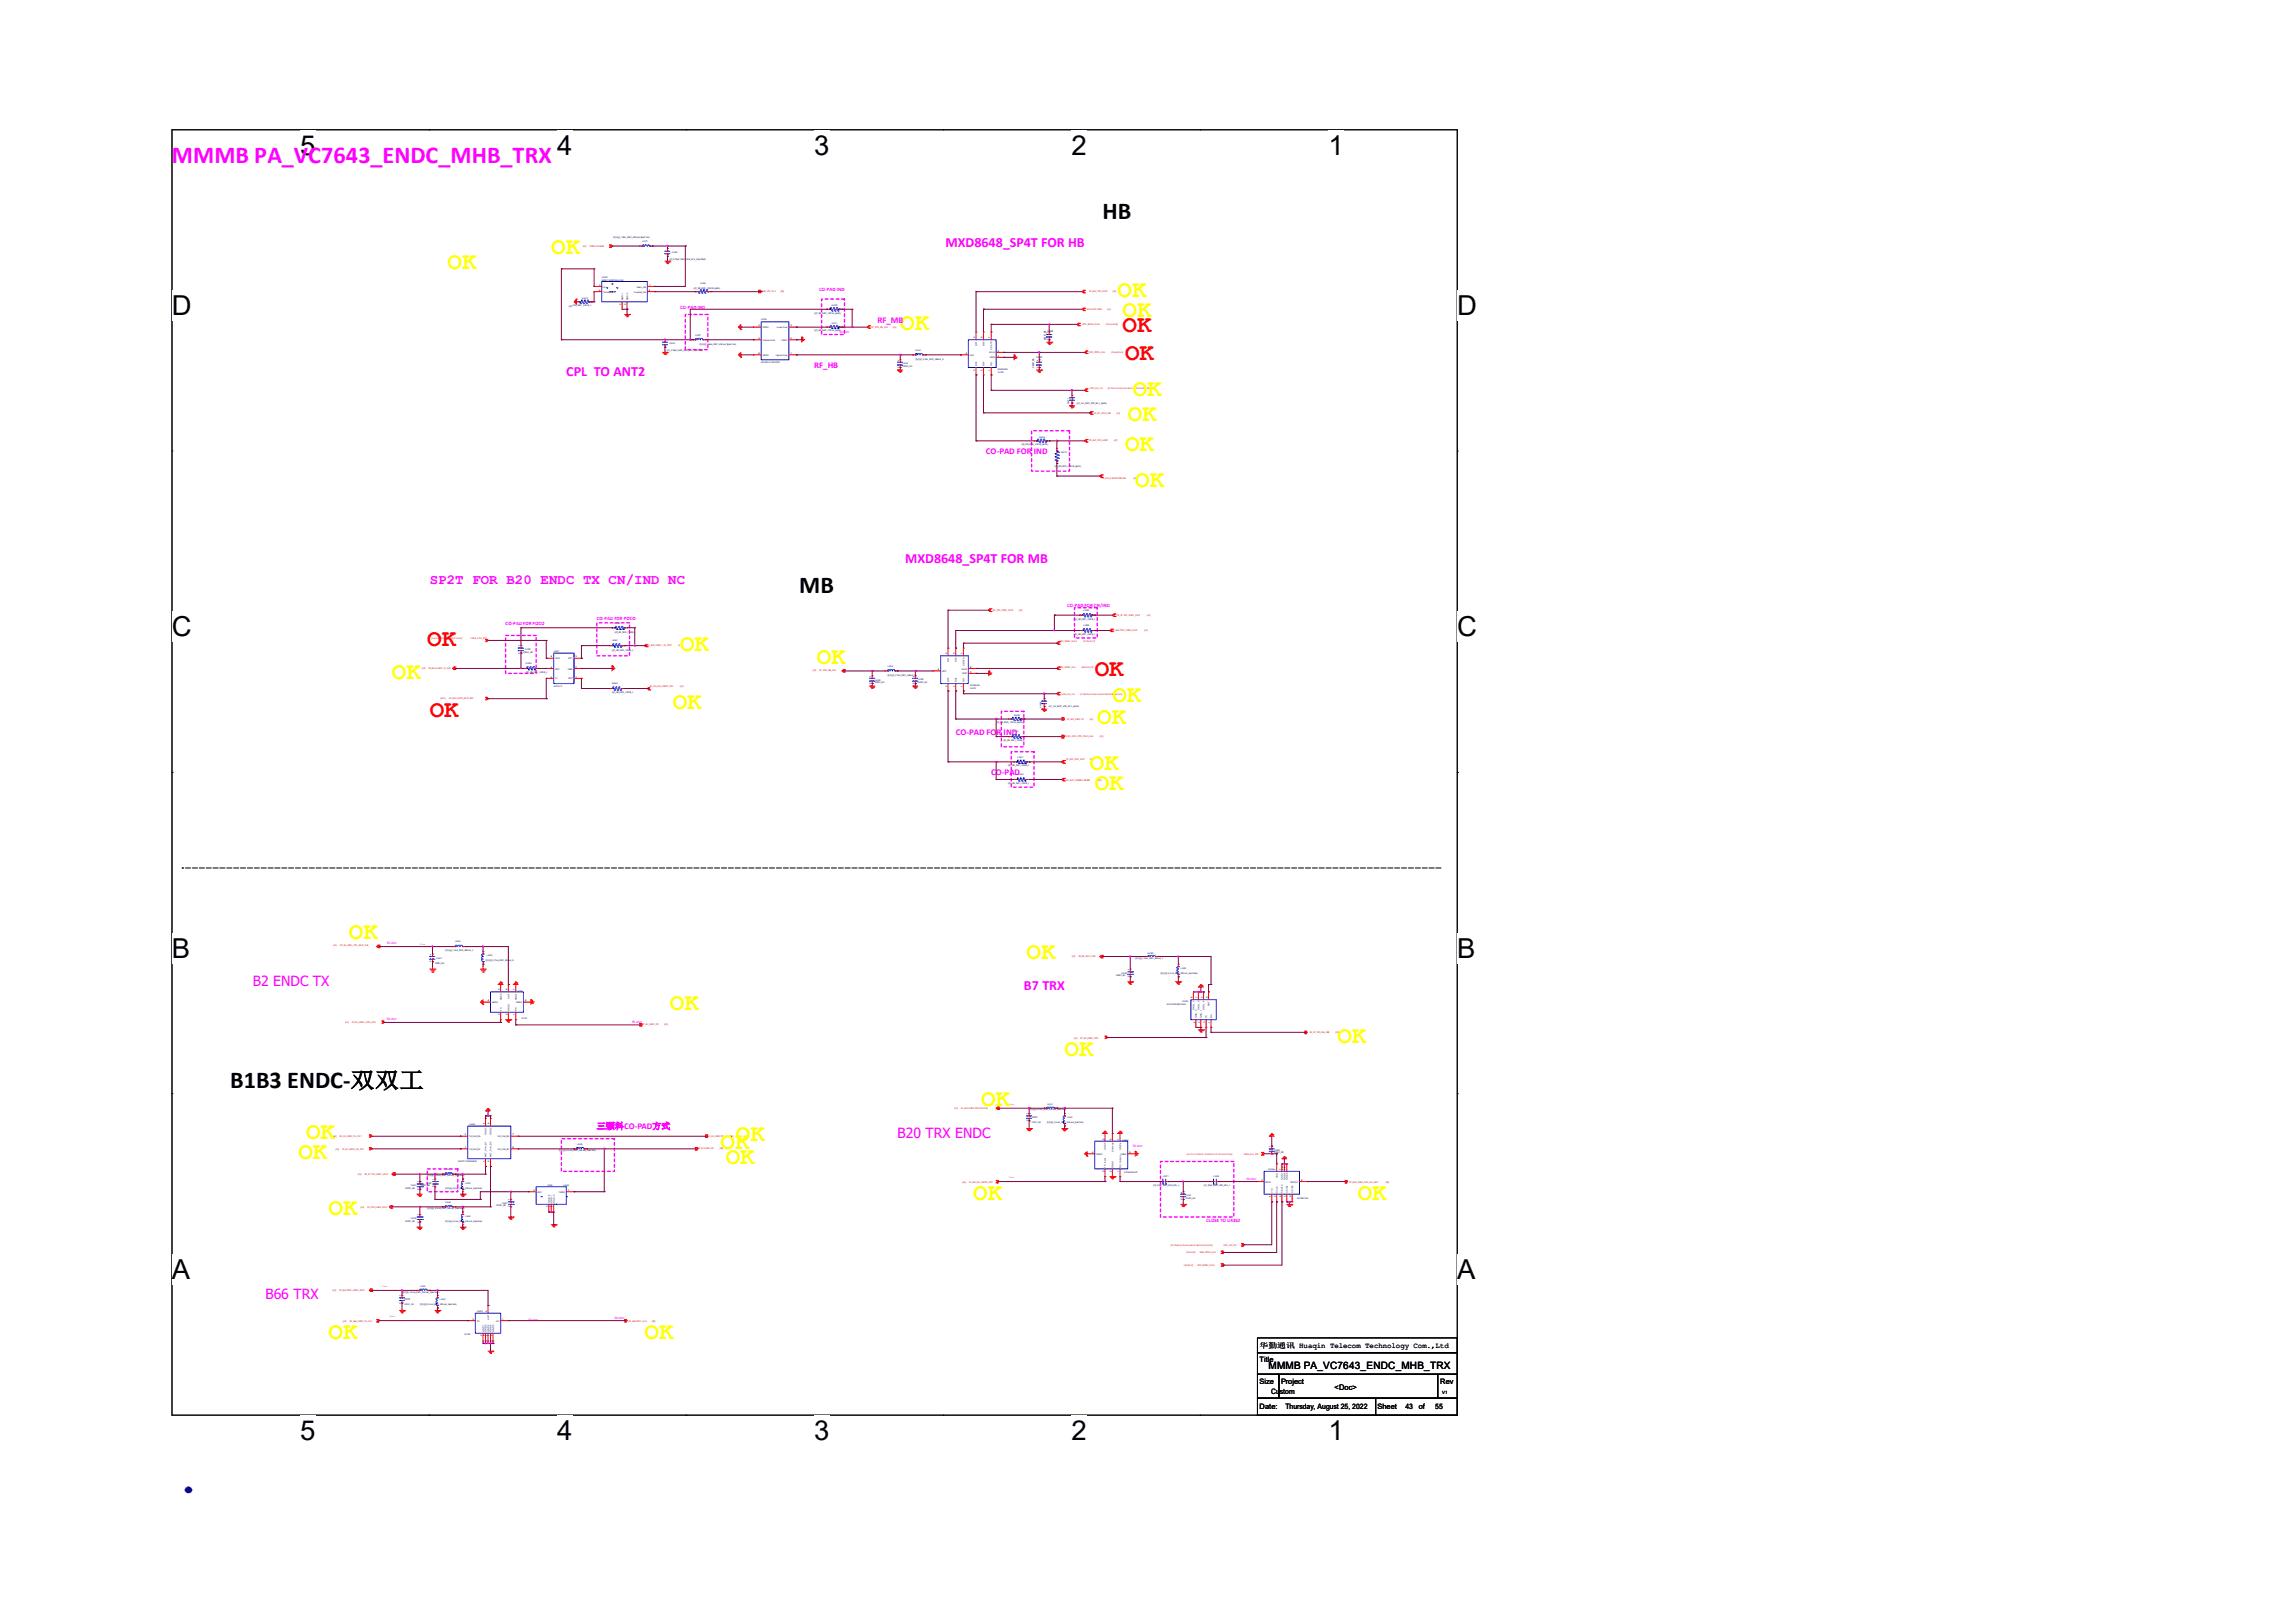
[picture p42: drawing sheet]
<svg xmlns="http://www.w3.org/2000/svg" width="350mm" height="250mm" viewBox="0 0 350 250" stroke-linecap="round" stroke-linejoin="round" font-family="sans-serif">
<defs><g id="words">
<text font-size="8.5" fill="#00f" x="26.5" y="229.9">.</text>
<g font-size="4.2">
<text x="46.3" y="23.8">5</text>
<text x="85.8" y="23.8">4</text>
<text x="125.4" y="23.8">3</text>
<text x="165.1" y="23.8">2</text>
<text x="204.6" y="23.8">1</text>
<text x="26.5" y="48.5">D</text>
<text x="224.5" y="48.5">D</text>
<text x="26.5" y="98">C</text>
<text x="224.5" y="98">C</text>
<text x="26.5" y="147.5">B</text>
<text x="224.5" y="147.5">B</text>
<text x="26.5" y="197">A</text>
<text x="224.5" y="197">A</text>
<text x="46.3" y="221.8">5</text>
<text x="85.8" y="221.8">4</text>
<text x="125.4" y="221.8">3</text>
<text x="165.1" y="221.8">2</text>
<text x="204.6" y="221.8">1</text>
</g>
<text font-size="3.7" fill="#f0f" x="26.5" y="25.1">MMMB PA_VC7643_ENDC_MHB_TRX</text>
<g font-size="3.7">
<text x="169.8" y="33.7">HB</text>
<text x="123.1" y="91.3">MB</text>
<text x="35.5" y="167.7">B1B3 ENDC-双双工</text>
</g>
<g font-size="3.7" fill="#ff0">
<text x="69" y="41.5">OK</text>
<text x="84.9" y="39.1">OK</text>
<text x="172.2" y="45.8">OK</text>
<text x="138.7" y="50.8">OK</text>
<text x="172.9" y="48.9">OK</text>
<text x="173.7" y="64.8">OK</text>
<text x="174.5" y="60.9">OK</text>
<text x="173.3" y="69.5">OK</text>
<text x="174.9" y="75">OK</text>
<text x="104.8" y="100.3">OK</text>
<text x="60.4" y="104.6">OK</text>
<text x="125.8" y="102.2">OK</text>
<text x="103.6" y="109.2">OK</text>
<text x="169" y="111.6">OK</text>
<text x="171.4" y="108.1">OK</text>
<text x="167.9" y="118.6">OK</text>
<text x="168.6" y="121.7">OK</text>
<text x="53.8" y="144.7">OK</text>
<text x="158.2" y="147.8">OK</text>
<text x="103.2" y="155.6">OK</text>
<text x="206" y="160.7">OK</text>
<text x="164" y="162.6">OK</text>
<text x="151.1" y="170.4">OK</text>
<text x="46" y="178.6">OK</text>
<text x="47.2" y="175.4">OK</text>
<text x="111" y="177">OK</text>
<text x="111.8" y="179.3">OK</text>
<text x="113.4" y="175.8">OK</text>
<text x="149.9" y="184.8">OK</text>
<text x="209.2" y="184.8">OK</text>
<text x="50.6" y="187.1">OK</text>
<text x="50.6" y="206.2">OK</text>
<text x="99.3" y="206.2">OK</text>
</g>
<g font-size="3.7" fill="#f00">
<text x="172.9" y="51.2">OK</text>
<text x="173.3" y="55.5">OK</text>
<text x="65.8" y="99.5">OK</text>
<text x="168.6" y="104.2">OK</text>
<text x="66.2" y="110.4">OK</text>
</g>
<g font-size="2.2" fill="#f0f">
<text x="145.7" y="38">MXD8648_SP4T FOR HB</text>
<text x="87.2" y="57.9">CPL TO ANT2</text>
<text x="66.2" y="89.9">SP2T FOR B20 ENDC TX CN/IND NC</text>
<text x="139.4" y="86.7">MXD8648_SP4T FOR MB</text>
<text x="38.9" y="151.9">B2 ENDC TX</text>
<text x="157.7" y="152.5">B7 TRX</text>
<text x="138.3" y="175.2">B20 TRX ENDC</text>
<text x="40.9" y="200.1">B66 TRX</text>
</g>
<text font-size="1.6" x="195.4" y="210.8">MMMB PA_VC7643_ENDC_MHB_TRX</text>
<g font-size="1.4" fill="#f0f">
<text x="135.2" y="49.7">RF_MB</text>
<text x="125.4" y="56.7">RF_HB</text>
<text x="151.9" y="69.9">CO-PAD FOR IND</text>
<text x="147.2" y="113.2">CO-PAD FOR IND</text>
<text x="152.7" y="119.4">CO-PAD</text>
<text x="91.9" y="173.9">三颗料CO-PAD方式</text>
</g>
<text font-size="1.2" x="205.6" y="214.1">&lt;Doc&gt;</text>
<g font-size="1.1">
<text x="194" y="209.8">Title</text>
<text x="194" y="207.7">华勤通讯 Huaqin Telecom Technology Com.,Ltd</text>
<text x="194" y="213.2">Size</text>
<text x="195.8" y="214.8">Custom</text>
<text x="197.4" y="213.2">Project</text>
<text x="221.9" y="213.2">Rev</text>
<text x="194" y="217.1">Date:</text>
<text x="198" y="217.1">Thursday, August 25, 2022</text>
<text x="212.2" y="217.1">Sheet</text>
<text x="216.5" y="217.1">43</text>
<text x="218.6" y="217.1">of</text>
<text x="221.1" y="217.1">55</text>
</g>
<g font-size=".8" fill="#f0f">
<text x="104.8" y="47.6">CO-PAD IND</text>
<text x="126.2" y="44.8">CO-PAD IND</text>
<text x="91.9" y="95.5">CO-PAD FOR POCO</text>
<text x="164.4" y="93.5">CO-PAD FOR CN/IND</text>
<text x="77.9" y="96.3">CO-PAD FOR POCO</text>
<text x="185.8" y="188.2">CLOSE TO U4362</text>
</g>
<text font-size=".7" x="222.2" y="214.7">V1</text>
<g font-size=".5" fill="#f0f">
<text x="129.3" y="51.2">50 ohm</text>
<text x="59.6" y="145.5">50 ohm</text>
<text x="59.6" y="157.2">50 ohm</text>
<text x="97.4" y="157.5">50 ohm</text>
<text x="174.5" y="176.6">50 ohm</text>
<text x="192" y="181.7">50 ohm</text>
<text x="81.4" y="203.5">50 ohm</text>
<text x="94.7" y="203.1">50 ohm</text>
</g>
<g font-size=".4">
<text x="161.1" y="52.4" transform="rotate(-90 161.1 52.4)">C0201_NC</text>
<text x="159.3" y="56.7" transform="rotate(-90 159.3 56.7)">C0201_NC</text>
</g>
<g font-size=".4" fill="#000080">
<text x="161.4" y="51.1">C4328</text>
<text x="159.7" y="55.2">C4329</text>
<text x="158.9" y="172.3">C4325</text>
<text x="62.3" y="200.3">C4355</text>
</g>
<g font-size=".3" fill="#f00">
<text x="89.8" y="38.1">[44]</text>
<text x="90.8" y="38.1">ENDC-LTE MHB</text>
<text x="117.3" y="45.1">MHB -LTE -TX 0</text>
<text x="120.3" y="45.1">[55]</text>
<text x="167.4" y="47.8">SRS SP4T 4GPA</text>
<text x="167.8" y="45">RF_B41_TRX_SP4T</text>
<text x="170.6" y="47.8">[46]</text>
<text x="171.4" y="45">[42]</text>
<text x="134.2" y="50.5">RF_TRX_MB_50R</text>
<text x="137.6" y="50.5">[43]</text>
<text x="166.8" y="50.1">SDR_RFFE5_DATA</text>
<text x="170.4" y="50.1">[35,46,53,55]</text>
<text x="167.8" y="54.4">SDR_RFFE5_CLK</text>
<text x="167.9" y="60">VDD_VIO_1V8</text>
<text x="170.7" y="60">[31,39,40,42,43,44,45,46,47,48,50,52,53,54,55]</text>
<text x="171.2" y="54.4">[35,46,53,55]</text>
<text x="168.6" y="63.7">RF_B7_SP4T_50R</text>
<text x="172" y="63.7">[43]</text>
<text x="167.8" y="68">RF_B40_TRX_ENDC</text>
<text x="171.6" y="68">[42]</text>
<text x="169.8" y="73.8">RF_B40_P-MIMO FOR IND</text>
<text x="174.7" y="73.8">[43]</text>
<text x="153" y="94.1">B3_TRX_ENDC_SP4T</text>
<text x="157" y="94.1">[43]</text>
<text x="172.1" y="94.9">RF_B1 TRX_ENDC_SP4T</text>
<text x="176.7" y="94.9">[43]</text>
<text x="66.4" y="98.4">[14,23,31,34,39,41,46,49,51,52,53]</text>
<text x="72.5" y="98.4">VREG_L15A_2P7</text>
<text x="99.7" y="99.5">RF_B20_ENDC1_TX_SP2T</text>
<text x="104.5" y="99.5">[41]</text>
<text x="163.2" y="98.9">SDR_RFFE3_DATA</text>
<text x="166.9" y="98.9">[35,39,42,47]</text>
<text x="171.3" y="97.2">RF_B66 TRX1_ENDC_SP4T</text>
<text x="176.3" y="97.2">[43]</text>
<text x="65" y="103">[42]</text>
<text x="66" y="103">RF_B20_ENDC_TX_50R</text>
<text x="67.9" y="107.7">[6,51]</text>
<text x="69.2" y="107.7">RF_B20_5GPA_SP2T_BPI</text>
<text x="100.1" y="105.8">RF_B20_PA_ENDC2_TRX</text>
<text x="104.8" y="105.8">[43]</text>
<text x="125.2" y="103.4">[43]</text>
<text x="126.2" y="103.4">RF_TRX_MB_50R</text>
<text x="163.2" y="102.8">SDR_RFFE3_CLK</text>
<text x="163.5" y="107.1">VDD_VIO_1V8</text>
<text x="166.4" y="107.1">[31,39,40,42,43,44,45,46,47,48,50,52,53,54,55]</text>
<text x="166.7" y="102.8">[35,39,42,47]</text>
<text x="164" y="113.5">RF_B2_4GPA_TRX_SP4T_GLB</text>
<text x="164.4" y="110.8">RF_B39_ENDC TX</text>
<text x="167.9" y="110.8">[42]</text>
<text x="169.5" y="113.5">[43]</text>
<text x="164.3" y="117.1">RF_B32_PRX_SP4T</text>
<text x="168" y="117.1">[51]</text>
<text x="164.3" y="120.2">RF_B40_P-MIMO FOR IND</text>
<text x="169.2" y="120.2">[43]</text>
<text x="51.4" y="145.7">[43]</text>
<text x="52.4" y="145.7">RF_B2_4GPA_TRX_SP4T_GLB</text>
<text x="64.7" y="145.6">50ohm</text>
<text x="165.1" y="147.5">[43]</text>
<text x="166.2" y="147.5">RF_B7_SP4T_50R</text>
<text x="53.2" y="157.6">[42]</text>
<text x="54.2" y="157.6">RF_B2_ENDC_4GPA_DPX</text>
<text x="98.9" y="157.9">RF_B2_ENDC_RX</text>
<text x="102.4" y="157.9">[50]</text>
<text x="165.5" y="160">[42]</text>
<text x="166.5" y="160">RF_B7_ENDC_DPX</text>
<text x="201.8" y="159.1">RF_B7_PM_LNA_50R</text>
<text x="205.8" y="159.1">[50]</text>
<text x="147.1" y="170.9">[51]</text>
<text x="148.1" y="170.9">RF_B20 ENDC TRX FOR GLB</text>
<text x="155.4" y="170.2">50ohm</text>
<text x="51.3" y="175.2">[42]</text>
<text x="51.7" y="177.1">[42]</text>
<text x="52.4" y="175.2">RF_B3_ENDC_PA_OUT</text>
<text x="52.7" y="177.1">RF_B1_ENDC_PA_OUT</text>
<text x="107.5" y="177">RF_B1 ENDC_RX</text>
<text x="109.1" y="175.1">RF_B3_ENDC RX</text>
<text x="110.9" y="177">[50]</text>
<text x="112.5" y="175.1">[50]</text>
<text x="182.9" y="178">[6,8,12,14,18,20,21,22,23,26,30,31,33,34,44,47,54]</text>
<text x="191.6" y="178">VREG_L9A_1P8</text>
<text x="55.2" y="181">[43]</text>
<text x="56.2" y="181">RF_B1 TRX_ENDC_SP4T</text>
<text x="148.3" y="182.2">[43]</text>
<text x="149.3" y="182.2">RF_B20_PA_ENDC2_TRX</text>
<text x="155.4" y="181.5">50ohm</text>
<text x="207.9" y="182.2">RF_B20_ENDC_PRX_LNA_50R</text>
<text x="213.5" y="182.2">[38]</text>
<text x="55.6" y="186.1">[43]</text>
<text x="56.6" y="186.1">B3_TRX_ENDC_SP4T</text>
<text x="180.4" y="192">[31,39,40,42,43,44,45,46,47,48,50,52,53,54,55]</text>
<text x="188.5" y="192">VDD_VIO_1V8</text>
<text x="182.4" y="195">[35,50,54]</text>
<text x="182.8" y="193">[35,50,54]</text>
<text x="184.5" y="195">SDR_RFFE0_DATA</text>
<text x="184.8" y="193">SDR_RFFE0_CLK</text>
<text x="51.3" y="198.9">[43]</text>
<text x="52.3" y="198.9">RF_B66 TRX1_ENDC_SP4T</text>
<text x="52.9" y="203.6">[42]</text>
<text x="53.9" y="203.6">RF_B66_ENDC_PA_OUT</text>
<text x="58.8" y="198.2">50ohm</text>
<text x="60" y="202.9">50ohm</text>
<text x="96.9" y="203.6">RF_B66 PRX1_LNA</text>
<text x="100.5" y="203.6">[50]</text>
</g>
<g font-size=".3">
<text x="94.5" y="36.7">叠层电感_1.8nH_0201_420 mA_B(±0.1nH)</text>
<text x="103.1" y="40">电容_0.75pF_0201_C0G_50 V_C(±0.25pf)</text>
<text x="87.6" y="47.2">电阻_51R_0201_1/20 W_J</text>
<text x="92.3" y="44">3</text>
<text x="92.3" y="44.8">6</text>
<text x="95.7" y="47" transform="rotate(-90 95.7 47)">2</text>
<text x="96.5" y="47" transform="rotate(-90 96.5 47)">5</text>
<text x="100" y="44.8">4</text>
<text x="100" y="44">1</text>
<text x="106.8" y="44.5">电阻_0R_0201_1/20 W_J(±5%)</text>
<text x="107.8" y="53.1">叠层电感_1.8nH_0201_420 mA_B(±0.1nH)</text>
<text x="116.8" y="50.3">4</text>
<text x="116.8" y="52.2">5</text>
<text x="121.8" y="50.3">3</text>
<text x="121.8" y="52.2">2</text>
<text x="125.4" y="51">电阻_0R_0201_1/20 W_J(±5%)</text>
<text x="125.4" y="48.3">电阻_0R_0201_1/20 W_J(±5%)</text>
<text x="150.2" y="52.1" transform="rotate(-90 150.2 52.1)">5</text>
<text x="151.4" y="52.1" transform="rotate(-90 151.4 52.1)">6</text>
<text x="152.6" y="52.1" transform="rotate(-90 152.6 52.1)">7</text>
<text x="161.5" y="52.4" transform="rotate(-90 161.5 52.4)">2</text>
<text x="161.5" y="51.3" transform="rotate(-90 161.5 51.3)">1</text>
<text x="102.7" y="54">电容_0.75pF_0201_C0G_50 V_C(±0.25pf)</text>
<text x="116.8" y="54.5">6</text>
<text x="121.8" y="54.5">1</text>
<text x="138.5" y="56.7" transform="rotate(-90 138.5 56.7)">2</text>
<text x="138.5" y="55.6" transform="rotate(-90 138.5 55.6)">1</text>
<text x="139.1" y="56.6">C0201_NC</text>
<text x="141" y="55.4">叠层电感_2.7nH_0201_350mA_S</text>
<text x="148.8" y="54.5">4</text>
<text x="150.2" y="57.1" transform="rotate(-90 150.2 57.1)">3</text>
<text x="151.4" y="57.1" transform="rotate(-90 151.4 57.1)">2</text>
<text x="152.6" y="57.1" transform="rotate(-90 152.6 57.1)">1</text>
<text x="153.7" y="54.2">8</text>
<text x="153.7" y="54.9">9</text>
<text x="160" y="56.7" transform="rotate(-90 160 56.7)">2</text>
<text x="160" y="55.6" transform="rotate(-90 160 55.6)">1</text>
<text x="165.8" y="62.2">电容_1nF_0201_X7R_50 V_J(±5%)</text>
<text x="157.3" y="68.5">电阻_0R_0201_1/20 W_J(±5%)</text>
<text x="162.4" y="71.9">电阻_0R_0201_1/20 W_J(±5%)</text>
<text x="165.4" y="95.4">电阻_0R_0201_1/20W_J</text>
<text x="80.1" y="100.7" transform="rotate(-90 80.1 100.7)">2</text>
<text x="80.1" y="99.6" transform="rotate(-90 80.1 99.6)">1</text>
<text x="80.6" y="100.5">C0201_NC</text>
<text x="84.9" y="101.3">4</text>
<text x="88.7" y="101.3">3</text>
<text x="94.3" y="100.2">电阻_0R_0201_1/20W_J</text>
<text x="94.7" y="97.5">电阻_0R_0201_1/20W_J</text>
<text x="145.9" y="100.8" transform="rotate(-90 145.9 100.8)">5</text>
<text x="147.1" y="100.8" transform="rotate(-90 147.1 100.8)">6</text>
<text x="148.3" y="100.8" transform="rotate(-90 148.3 100.8)">7</text>
<text x="165.4" y="97.8">电阻_0R_0201_1/20W_J</text>
<text x="81" y="103.7">电阻_0R_0201_1/20W_J</text>
<text x="84.9" y="104.4">6</text>
<text x="84.9" y="102.8">5</text>
<text x="88.7" y="102.8">2</text>
<text x="88.7" y="104.4">1</text>
<text x="94.3" y="106.8">电阻_0R_0201_1/20W_J</text>
<text x="134.2" y="105.4" transform="rotate(-90 134.2 105.4)">2</text>
<text x="134.2" y="104.2" transform="rotate(-90 134.2 104.2)">1</text>
<text x="134.8" y="105.2">C0201_NC</text>
<text x="136.7" y="104.1">叠层电感_2.7nH_0201_350mA_S</text>
<text x="140.9" y="105.4" transform="rotate(-90 140.9 105.4)">2</text>
<text x="140.9" y="104.2" transform="rotate(-90 140.9 104.2)">1</text>
<text x="141.4" y="105.2">C0201_NC</text>
<text x="144.5" y="103.2">4</text>
<text x="145.9" y="105.8" transform="rotate(-90 145.9 105.8)">3</text>
<text x="147.1" y="105.8" transform="rotate(-90 147.1 105.8)">2</text>
<text x="148.3" y="105.8" transform="rotate(-90 148.3 105.8)">1</text>
<text x="149.4" y="102.8">8</text>
<text x="149.4" y="103.6">9</text>
<text x="153.5" y="111.4">电阻_0R_0201_1/20 W_J(±5%)</text>
<text x="161.5" y="108.9">电容_1nF_0201_X7R_50 V_J(±5%)</text>
<text x="154.5" y="114.1">电阻_0R_0201_1/20W_J</text>
<text x="155.3" y="118">电阻</text>
<text x="155.8" y="118">_0R_0201_1/20W_J</text>
<text x="155.3" y="120.7">电阻</text>
<text x="155.8" y="120.7">_0R_0201_1/20W_J</text>
<text x="66.5" y="148.2" transform="rotate(-90 66.5 148.2)">2</text>
<text x="66.5" y="147.1" transform="rotate(-90 66.5 147.1)">1</text>
<text x="67" y="148.5">C0201_NC</text>
<text x="68.6" y="146.5">叠层电感_1.5nH_0201_500mA_J</text>
<text x="74.8" y="148.1">叠层电感_2.7nH_0201_350mA_S</text>
<text x="174" y="149.5" transform="rotate(-90 174 149.5)">1</text>
<text x="174.9" y="147.7">叠层电感_1.5nH_0201_500mA_J</text>
<text x="75.1" y="154.2">4</text>
<text x="77" y="152.6" transform="rotate(-90 77 152.6)">5</text>
<text x="78.2" y="152.6" transform="rotate(-90 78.2 152.6)">6</text>
<text x="79.3" y="152.6" transform="rotate(-90 79.3 152.6)">7</text>
<text x="80.9" y="154.2">8</text>
<text x="171.9" y="150.4">C0201_NC</text>
<text x="174" y="150.6" transform="rotate(-90 174 150.6)">2</text>
<text x="178.8" y="150">叠层电感_2.4 nH_0201_330 mA_S(±0.3nH)</text>
<text x="183.7" y="153.7" transform="rotate(-90 183.7 153.7)">8</text>
<text x="184.5" y="153.7" transform="rotate(-90 184.5 153.7)">7</text>
<text x="185.3" y="153.7" transform="rotate(-90 185.3 153.7)">5</text>
<text x="186" y="153.7" transform="rotate(-90 186 153.7)">6</text>
<text x="77" y="156.4" transform="rotate(-90 77 156.4)">3</text>
<text x="78.2" y="156.4" transform="rotate(-90 78.2 156.4)">2</text>
<text x="79.3" y="156.4" transform="rotate(-90 79.3 156.4)">1</text>
<text x="184.1" y="157.5" transform="rotate(-90 184.1 157.5)">4</text>
<text x="184.9" y="157.5" transform="rotate(-90 184.9 157.5)">2</text>
<text x="185.7" y="157.5" transform="rotate(-90 185.7 157.5)">3</text>
<text x="186.4" y="157.5" transform="rotate(-90 186.4 157.5)">1</text>
<text x="74.7" y="173.2" transform="rotate(-90 74.7 173.2)">4</text>
<text x="75.4" y="173.2" transform="rotate(-90 75.4 173.2)">8</text>
<text x="158.4" y="172.7" transform="rotate(-90 158.4 172.7)">2</text>
<text x="158.4" y="171.6" transform="rotate(-90 158.4 171.6)">1</text>
<text x="158.5" y="171">叠层电感_2.4 nH_0201_330 mA_S(±0.3nH)</text>
<text x="161.2" y="173">叠层电感_2.4 nH_0201_330 mA_S(±0.3nH)</text>
<text x="71.6" y="174.9">2</text>
<text x="71.6" y="176.8">1</text>
<text x="74.7" y="179" transform="rotate(-90 74.7 179)">3</text>
<text x="75.4" y="179" transform="rotate(-90 75.4 179)">5</text>
<text x="78.9" y="176.8">6</text>
<text x="78.9" y="174.9">7</text>
<text x="86.1" y="177.3">叠层电感_2.4 nH_0201_330 mA_S(±0.3nH)</text>
<text x="168.2" y="177.6">4</text>
<text x="170.1" y="175.5" transform="rotate(-90 170.1 175.5)">5</text>
<text x="171.2" y="175.5" transform="rotate(-90 171.2 175.5)">6</text>
<text x="172.4" y="175.5" transform="rotate(-90 172.4 175.5)">7</text>
<text x="174" y="177.6">8</text>
<text x="195.8" y="177.8" transform="rotate(-90 195.8 177.8)">2</text>
<text x="195.8" y="176.7" transform="rotate(-90 195.8 176.7)">1</text>
<text x="196.3" y="177.7">C0201_NC</text>
<text x="62.5" y="183.1">C0201_NC</text>
<text x="64.5" y="183.3" transform="rotate(-90 64.5 183.3)">2</text>
<text x="64.5" y="182.1" transform="rotate(-90 64.5 182.1)">1</text>
<text x="64.8" y="182.7">C0201_NC</text>
<text x="65.8" y="181.2">叠层电感_2.4 nH_0201_330 mA_S(±0.3nH)</text>
<text x="66.9" y="182.9" transform="rotate(-90 66.9 182.9)">2</text>
<text x="66.9" y="181.8" transform="rotate(-90 66.9 181.8)">1</text>
<text x="68.6" y="183.1">叠层电感_2.4 nH_0201_330 mA_S(±0.3nH)</text>
<text x="76.5" y="185.8">C0201_NC</text>
<text x="78.6" y="186" transform="rotate(-90 78.6 186)">2</text>
<text x="78.6" y="184.9" transform="rotate(-90 78.6 184.9)">1</text>
<text x="82.2" y="183.4">4</text>
<text x="84.4" y="186" transform="rotate(-90 84.4 186)">3</text>
<text x="84.8" y="186" transform="rotate(-90 84.8 186)">2</text>
<text x="85.2" y="186" transform="rotate(-90 85.2 186)">5</text>
<text x="87.5" y="183.4">1</text>
<text x="170.1" y="180.5" transform="rotate(-90 170.1 180.5)">3</text>
<text x="171.2" y="180.5" transform="rotate(-90 171.2 180.5)">2</text>
<text x="172.4" y="180.5" transform="rotate(-90 172.4 180.5)">1</text>
<text x="177.6" y="182.7">电容_22pF_0201_C0G_50V_J</text>
<text x="182.1" y="184.8" transform="rotate(-90 182.1 184.8)">2</text>
<text x="182.1" y="183.7" transform="rotate(-90 182.1 183.7)">1</text>
<text x="182.7" y="184.7">C0201_NC</text>
<text x="185.4" y="182.7">电容_22pF_0201_C0G_50V_J</text>
<text x="194.3" y="181.9">2</text>
<text x="195.8" y="184.4" transform="rotate(-90 195.8 184.4)">4</text>
<text x="196.5" y="184.4" transform="rotate(-90 196.5 184.4)">5</text>
<text x="196.5" y="180.2" transform="rotate(-90 196.5 180.2)">1</text>
<text x="197.3" y="184.4" transform="rotate(-90 197.3 184.4)">6</text>
<text x="197.3" y="180.2" transform="rotate(-90 197.3 180.2)">7</text>
<text x="197.7" y="180.2" transform="rotate(-90 197.7 180.2)">10</text>
<text x="198.1" y="184.4" transform="rotate(-90 198.1 184.4)">3</text>
<text x="198.1" y="180.2" transform="rotate(-90 198.1 180.2)">11</text>
<text x="198.9" y="184.4" transform="rotate(-90 198.9 184.4)">9</text>
<text x="200.4" y="181.9">8</text>
<text x="62.5" y="188.2">C0201_NC</text>
<text x="64.5" y="188.3" transform="rotate(-90 64.5 188.3)">2</text>
<text x="64.5" y="187.2" transform="rotate(-90 64.5 187.2)">1</text>
<text x="65.8" y="186.2">叠层电感_2.4 nH_0201_330 mA_S(±0.3nH)</text>
<text x="68.6" y="188.2">叠层电感_2.4 nH_0201_330 mA_S(±0.3nH)</text>
<text x="61.8" y="200.8" transform="rotate(-90 61.8 200.8)">2</text>
<text x="61.8" y="199.7" transform="rotate(-90 61.8 199.7)">1</text>
<text x="61.9" y="199.1">叠层电感_2.4 nH_0201_330 mA_S(±0.3nH)</text>
<text x="64.7" y="201.1">叠层电感_2.4 nH_0201_330 mA_S(±0.3nH)</text>
<text x="72.8" y="203.3">3</text>
<text x="75.1" y="202" transform="rotate(-90 75.1 202)">6</text>
<text x="77.4" y="203.3">1</text>
<text x="74.3" y="205.8" transform="rotate(-90 74.3 205.8)">2</text>
<text x="74.7" y="205.8" transform="rotate(-90 74.7 205.8)">4</text>
<text x="75.1" y="205.8" transform="rotate(-90 75.1 205.8)">5</text>
<text x="75.4" y="205.8" transform="rotate(-90 75.4 205.8)">7</text>
<text x="75.8" y="205.8" transform="rotate(-90 75.8 205.8)">8</text>
</g>
<g font-size=".3" fill="#000080">
<text x="99" y="37.3">L4371</text>
<text x="103.5" y="39">C4384</text>
<text x="89.7" y="46">R4370</text>
<text x="92.7" y="42.8">U4329</text>
<text x="92.7" y="43.2">MGMC18H0823G24-C59</text>
<text x="107.9" y="43.7">L4364</text>
<text x="128.1" y="47.2">R4325</text>
<text x="103.1" y="53.1">C4303</text>
<text x="107.1" y="51.7">L4307</text>
<text x="117.3" y="49.3">U4304</text>
<text x="128.1" y="49.9">R4311</text>
<text x="117.3" y="55.9">DP2520-A1425KTM2</text>
<text x="139.1" y="56.1">L4345</text>
<text x="141" y="54">L4344</text>
<text x="153.7" y="57.4">U4330</text>
<text x="153.7" y="57">MXD8645H</text>
<text x="164.7" y="62.2" transform="rotate(-90 164.7 62.2)">C4327</text>
<text x="160.1" y="67.4">R4338</text>
<text x="163.5" y="69.8">R4312</text>
<text x="166.9" y="94.1">C4350</text>
<text x="80.9" y="100.2">C4399</text>
<text x="85.3" y="100.4">U4361</text>
<text x="94.3" y="98.8">L4363</text>
<text x="94.7" y="96.1">R4383</text>
<text x="166.9" y="96.5">C4396</text>
<text x="81" y="102.3">R4384</text>
<text x="85.3" y="105.8">AW13412</text>
<text x="94.3" y="105.4">R4360</text>
<text x="134.8" y="104.8">L4380</text>
<text x="136.7" y="102.7">L4308</text>
<text x="141.4" y="104.8">L4309</text>
<text x="149.4" y="106.1">U4323</text>
<text x="149.4" y="105.6">MXD8645H</text>
<text x="156" y="112.8">C4315</text>
<text x="156.2" y="110.3">R4308</text>
<text x="160.4" y="109" transform="rotate(-90 160.4 109)">C4388</text>
<text x="156.8" y="116.7">C4347</text>
<text x="156.8" y="119.4">C4348</text>
<text x="67.2" y="147.7">C4337</text>
<text x="70.1" y="145.2">L4366</text>
<text x="75" y="147.3">L4306</text>
<text x="176.8" y="146.9">R4305</text>
<text x="181.9" y="149.2">L4383</text>
<text x="79.6" y="152.7">U4327</text>
<text x="172.8" y="150">C4385</text>
<text x="179.7" y="154.8">SAYRZ2G53BC0E0A</text>
<text x="182.2" y="154.3">U4325</text>
<text x="80.4" y="157">B1291</text>
<text x="72.3" y="173.2">U4324</text>
<text x="158.9" y="173">C0201_NC</text>
<text x="161.3" y="170.2">L4341</text>
<text x="164.4" y="172.2">L4342</text>
<text x="70.6" y="179">SAPRY1G74BB0B0A</text>
<text x="88.9" y="176.4">L4385</text>
<text x="172.9" y="175.7">U4350</text>
<text x="196.3" y="177.3">C4389</text>
<text x="63.3" y="182.7">C4381</text>
<text x="65.7" y="182.3">C4387</text>
<text x="68.6" y="180.3">L4367</text>
<text x="68.6" y="185.4">L4368</text>
<text x="71.7" y="182.3">L4370</text>
<text x="77.3" y="185.5">C4397</text>
<text x="84.4" y="182.7">FG26</text>
<text x="86.8" y="182.7">U4363</text>
<text x="173.2" y="180.7">SFX806AH602</text>
<text x="179.2" y="181.4">C4371</text>
<text x="182.7" y="184.3">L4343</text>
<text x="187" y="181.4">C4326</text>
<text x="195.4" y="180.3">U4362</text>
<text x="199.8" y="184.6">MXD8018LA</text>
<text x="63.3" y="187.8">C4398</text>
<text x="71.7" y="187.4">L4369</text>
<text x="62.3" y="201">C0201_NC</text>
<text x="64.7" y="198.2">L4324</text>
<text x="67.8" y="200.2">L4325</text>
<text x="73.5" y="202.1">U4326</text>
<text x="71.6" y="205.7">B1254</text>
</g>
<g font-size=".3" fill="#004080">
<text x="92.9" y="44.3">IN</text>
<text x="92.9" y="45.1">Termination</text>
<text x="96" y="46.3" transform="rotate(-90 96 46.3)">GND-1</text>
<text x="96.8" y="46.3" transform="rotate(-90 96.8 46.3)">GND-2</text>
<text x="97.7" y="45.1">Coupled_Out</text>
<text x="98.1" y="44.3">Main_Out</text>
<text x="117.5" y="50.6">GND2</text>
<text x="117.5" y="52.5">Common Port</text>
<text x="119.7" y="50.6">Lower Freq</text>
<text x="120.4" y="52.5">GND1</text>
<text x="150.5" y="53.3" transform="rotate(-90 150.5 53.3)">RF1</text>
<text x="151.7" y="53.3" transform="rotate(-90 151.7 53.3)">RF3</text>
<text x="152.9" y="53.9" transform="rotate(-90 152.9 53.9)">SDATA</text>
<text x="117.5" y="54.8">GND3</text>
<text x="119.5" y="54.8">Higher Freq</text>
<text x="149.4" y="54.8">ANT</text>
<text x="150.5" y="56.4" transform="rotate(-90 150.5 56.4)">RF2</text>
<text x="151.7" y="56.4" transform="rotate(-90 151.7 56.4)">RF4</text>
<text x="152.4" y="54.4">SCLK</text>
<text x="152.5" y="55.2">GND</text>
<text x="152.9" y="56.4" transform="rotate(-90 152.9 56.4)">VIO</text>
<text x="85.5" y="101.6">VDD</text>
<text x="87.6" y="101.6">RF1</text>
<text x="146.2" y="102" transform="rotate(-90 146.2 102)">RF1</text>
<text x="147.4" y="102" transform="rotate(-90 147.4 102)">RF3</text>
<text x="85.5" y="104.7">V1</text>
<text x="85.5" y="103.1">ANT</text>
<text x="87.5" y="103.1">GND</text>
<text x="87.6" y="104.7">RF2</text>
<text x="145.1" y="103.5">ANT</text>
<text x="146.2" y="105.1" transform="rotate(-90 146.2 105.1)">RF2</text>
<text x="147.4" y="105.1" transform="rotate(-90 147.4 105.1)">RF4</text>
<text x="148.1" y="103.1">SCLK</text>
<text x="148.2" y="103.9">GND</text>
<text x="148.6" y="105.1" transform="rotate(-90 148.6 105.1)">VIO</text>
<text x="148.6" y="102.5" transform="rotate(-90 148.6 102.5)">SDATA</text>
<text x="75.8" y="154.5">GND2</text>
<text x="77.3" y="155.7" transform="rotate(-90 77.3 155.7)">TX</text>
<text x="77.3" y="154.1" transform="rotate(-90 77.3 154.1)">GND3</text>
<text x="78.5" y="155.7" transform="rotate(-90 78.5 155.7)">GND1</text>
<text x="78.5" y="153.8" transform="rotate(-90 78.5 153.8)">ANT</text>
<text x="79.5" y="154.5">GND5</text>
<text x="79.6" y="155.7" transform="rotate(-90 79.6 155.7)">RX</text>
<text x="79.6" y="154.1" transform="rotate(-90 79.6 154.1)">GND4</text>
<text x="184" y="155.5" transform="rotate(-90 184 155.5)">GND_7</text>
<text x="184.8" y="155.5" transform="rotate(-90 184.8 155.5)">GND_6</text>
<text x="185.6" y="155.5" transform="rotate(-90 185.6 155.5)">GND_4</text>
<text x="186.3" y="155" transform="rotate(-90 186.3 155)">ANT</text>
<text x="184.4" y="156.9" transform="rotate(-90 184.4 156.9)">GND_3</text>
<text x="185.1" y="156.9" transform="rotate(-90 185.1 156.9)">GND_1</text>
<text x="186" y="156.9" transform="rotate(-90 186 156.9)">TX</text>
<text x="186.7" y="156.9" transform="rotate(-90 186.7 156.9)">RX</text>
<text x="72.3" y="175.2">TX_Port_B3</text>
<text x="72.3" y="177.1">TX_Port_B1</text>
<text x="75" y="178.3" transform="rotate(-90 75 178.3)">ANT_Port_B1</text>
<text x="75" y="174.8" transform="rotate(-90 75 174.8)">GND1</text>
<text x="75.7" y="178.3" transform="rotate(-90 75.7 178.3)">ANT_Port_B3</text>
<text x="75.7" y="174.8" transform="rotate(-90 75.7 174.8)">GND2</text>
<text x="76.7" y="177.1">RX_Port_B1</text>
<text x="76.7" y="175.2">RX_Port_B3</text>
<text x="168.9" y="177.9">GND2</text>
<text x="170.4" y="179.9" transform="rotate(-90 170.4 179.9)">TX Input</text>
<text x="170.4" y="177.1" transform="rotate(-90 170.4 177.1)">GND3</text>
<text x="171.5" y="179.9" transform="rotate(-90 171.5 179.9)">GND1</text>
<text x="171.5" y="177.4" transform="rotate(-90 171.5 177.4)">Antenna</text>
<text x="172.6" y="177.9">GND5</text>
<text x="172.7" y="179.9" transform="rotate(-90 172.7 179.9)">RX Output</text>
<text x="172.7" y="177.1" transform="rotate(-90 172.7 177.1)">GND4</text>
<text x="82.8" y="183.7">ANT</text>
<text x="84.7" y="185.3" transform="rotate(-90 84.7 185.3)">GND-2</text>
<text x="85.1" y="185.3" transform="rotate(-90 85.1 185.3)">GND-1</text>
<text x="85.5" y="185.3" transform="rotate(-90 85.5 185.3)">GND-3</text>
<text x="86.1" y="183.7">TX/RX</text>
<text x="194.9" y="182.2">RFIN</text>
<text x="196.1" y="183.7" transform="rotate(-90 196.1 183.7)">VIO</text>
<text x="196.8" y="183.7" transform="rotate(-90 196.8 183.7)">SCLK</text>
<text x="196.8" y="181.5" transform="rotate(-90 196.8 181.5)">VDD</text>
<text x="197.6" y="183.7" transform="rotate(-90 197.6 183.7)">SDATA</text>
<text x="197.6" y="181.8" transform="rotate(-90 197.6 181.8)">GND1</text>
<text x="198" y="181.8" transform="rotate(-90 198 181.8)">GND2</text>
<text x="198.4" y="183.7" transform="rotate(-90 198.4 183.7)">USID1</text>
<text x="198.4" y="181.8" transform="rotate(-90 198.4 181.8)">GND3</text>
<text x="198.8" y="182.2">RFOUT</text>
<text x="199.2" y="183.7" transform="rotate(-90 199.2 183.7)">USID2</text>
<text x="73.4" y="203.6">TX</text>
<text x="75.3" y="203.3" transform="rotate(-90 75.3 203.3)">ANT</text>
<text x="76.5" y="203.6">RX</text>
<text x="74.6" y="205.2" transform="rotate(-90 74.6 205.2)">GND1</text>
<text x="75" y="205.2" transform="rotate(-90 75 205.2)">GND2</text>
<text x="75.3" y="205.2" transform="rotate(-90 75.3 205.2)">GND3</text>
<text x="75.7" y="205.2" transform="rotate(-90 75.7 205.2)">GND4</text>
<text x="76.1" y="205.2" transform="rotate(-90 76.1 205.2)">GND5</text>
</g>
</g></defs>
<path d="M26.5 20h198v198h-198z" fill="none" stroke="#000" stroke-width=".15"/>
<g fill="#fff">
<path d="M46.3 20h2.3v4.7h-2.3z"/>
<path d="M46.3 218h2.3v4.7h-2.3z"/>
</g>
<path d="M66.1 20h.1M66.1 218h.1" fill="none" stroke="#000" stroke-width=".15"/>
<g fill="#fff">
<path d="M85.8 20h2.4v4.7h-2.4z"/>
<path d="M85.8 218h2.4v4.7h-2.4z"/>
</g>
<path d="M105.7 20h.1M105.7 218h.1" fill="none" stroke="#000" stroke-width=".15"/>
<g fill="#fff">
<path d="M125.4 20h2.4v4.7h-2.4z"/>
<path d="M125.4 218h2.4v4.7h-2.4z"/>
</g>
<path d="M145.3 20h.1M145.3 218h.1" fill="none" stroke="#000" stroke-width=".15"/>
<g fill="#fff">
<path d="M165.1 20h2.3v4.7h-2.3z"/>
<path d="M165.1 218h2.3v4.7h-2.3z"/>
</g>
<path d="M184.9 20h.1M184.9 218h.1" fill="none" stroke="#000" stroke-width=".15"/>
<g fill="#fff">
<path d="M204.6 20h2.4v4.7h-2.4z"/>
<path d="M204.6 218h2.4v4.7h-2.4z"/>
<path d="M26.5 44.7h3v4.8h-3z"/>
<path d="M224.5 44.7h3v4.8h-3z"/>
<path d="M26.5 94.2h3v4.7h-3z"/>
<path d="M224.5 94.2h3v4.7h-3z"/>
</g>
<path d="M26.5 69.5h.1M224.5 69.5h.1" fill="none" stroke="#000" stroke-width=".15"/>
<g fill="#fff">
<path d="M26.5 143.7h2.8v4.7h-2.8z"/>
<path d="M224.5 143.7h2.8v4.7h-2.8z"/>
</g>
<path d="M26.5 119h.1M224.5 119h.1" fill="none" stroke="#000" stroke-width=".15"/>
<g fill="#fff">
<path d="M26.5 193.2h2.8v4.7h-2.8z"/>
<path d="M224.4 193.2h2.9v4.7h-2.9z"/>
</g>
<path d="M26.5 168.5h.1M224.5 168.5h.1M193.7 215.4h18.2v2.6h-18.2zM193.7 211.7h3.3v3.7h-3.3zM193.7 208.4h30.8v3.3h-30.8zM193.7 206.1h30.8v2.3h-30.8zM197 211.7h24.5v3.7h-24.5zM211.9 215.4h12.6v2.6h-12.6zM221.5 211.7h3v3.7h-3z" fill="none" stroke="#000" stroke-width=".15"/>
<path d="M28.1 133.7h.1M222 133.7h-193.9" fill="none" stroke="#000" stroke-width=".15" stroke-dasharray=".8 .3"/>
<path d="M105.6 48.4h3.4v5.5h-3.4zM126.6 46.1h3.5v5.4h-3.5zM158.9 66.3h5.9v6.3h-5.9zM77.9 97.9h4.7v5.8h-4.7zM91.9 95.9h5.1v5.1h-5.1zM165.5 93.6h3.5v4.7h-3.5zM154.3 109.6h3.4v5.4h-3.4zM155.8 115.8h3.5v5.5h-3.5zM86.5 175.4h8.2v5h-8.2zM178.8 178.9h11.3v8.6h-11.3zM65.8 180.1h4.7v3.5h-4.7z" fill="none" stroke="#f0f" stroke-width=".21" stroke-dasharray=".4 .4"/>
<g fill="none" stroke="#f00" stroke-width=".15">
<path d="M93.9 37.7h.1M93.9 38.1h.1M93.9 37.7l.2 .2-.2 .2M94.1 37.7l.2 .2-.2 .2M94.1 38.1h.1M94.1 37.7h.1M98.5 37.9h.1M98.5 37.9h.4M100.1 37.9h.4M100.5 37.9h.1M102.8 38.3h.1M102.8 39.5h.1"/>
<path d="M102.8 38.3v.4M102.8 39.1v.4M88.5 46.5h.1M88.6 46.6h.1M88.6 46.3v.3M88.7 46.2h.1M88.7 46.2v.5M88.8 46.5h.1M88.8 46.5h.4M88.8 46.1h.1M88.8 46.1v.8M90.8 46.5h.3"/>
<path d="M91.1 46.5h.1M91.5 44.9h1.2M91.5 44.1h1.2M91.5 44.1h.1M91.5 44.9h.1M95.8 47.6h.1M95.8 46.5v1.1M96.2 48.4h.8M96.3 48.5h.6M96.4 48.7h.4M96.4 48.7h.1M96.6 48.8h.1"/>
<path d="M96.6 47.6h.1M96.6 46.5v1.1M96.9 48.5h.1M97 48.4h.1M99.7 44.9h1.2M99.7 44.1h1.2M100.9 44.1h.1M100.9 44.9h.1M102.1 54.3h.7M102.2 54.4h.5M102.3 54.5h.3M102.3 54.5h.1"/>
<path d="M102.4 54.6h.1M102.4 52.3h.1M102.4 53.5h.1M102.4 52.3v.4M102.4 53.1v.4M102.4 40.2h.8M102.5 54.6h.1M102.6 40.4h.5M102.7 40.5h.3M102.7 40.5h.1M102.7 54.4h.1M102.8 40.6h.1"/>
<path d="M102.8 54.3h.1M102.9 40.6h.1M103.1 40.4h.1M103.2 40.2h.1M106.7 52.3h.1M106.7 52.3h.4M107.1 44.9h.4M107.1 44.9h.1M108.3 52.3h.4M108.7 52.3h.1M109 44.9h.5M109.5 44.9h.1"/>
<path d="M113.8 50.4h.1M113.8 50.3v.1M113.8 54.7h.1M113.8 54.6v.1M113.9 50.2h.1M113.9 50.2v.3M113.9 54.5h.1M113.9 54.5v.3M114 50.6h.1M114 50.1v.5M114 54.9h.1M114 54.4v.5"/>
<path d="M114.1 50.8h.1M114.1 50v.8M114.1 55h.1M114.1 54.3v.7M116.1 50.4h.1M116.1 54.7h.1M116.1 52.3h.1M116.1 52.3h1.2M116.1 54.7h1.2M116.1 50.4h1.2M116.8 44.7h.1M116.8 45.1h.1"/>
<path d="M116.8 44.7l.2 .2-.2 .2M117 45.1h.1M117 44.7h.1M117 44.7l.3 .2-.3 .2M121.5 52.3h1.2M121.5 54.7h1.2M121.5 50.4h1.2M122.7 54.7h.1M122.7 50.4h.1M122.7 52.3h.1M123.5 51.9h.1M123.5 51.9v.8"/>
<path d="M123.6 52h.1M123.6 52v.6M123.7 52.5h.1M123.7 52.2v.3M123.8 52.3h.1M123.8 52.3v.1M127.4 50.4h.1M127.4 50.4h.4M127.4 47.6h.1M127.4 47.6h.4M129.3 50.4h.4M129.3 47.6h.4"/>
<path d="M129.7 50.4h.1M129.7 47.6h.1M133.8 50.2l-.2 .2 .2 .2M133.8 50.6h.1M133.8 50.2h.1M134 50.2h.1M134 50.6h.1M134 50.2l-.2 .2 .2 .2M138.3 57h.8M138.3 57h.1M138.4 57.1h.5M138.4 57.1h.1"/>
<path d="M138.5 57.2h.3M138.6 57.3h.1M138.7 55.4h.1M138.7 56.6h.1M138.7 55.4v.4M138.7 56.2v.4M138.8 57.2h.1M140.6 54.7h.1M140.6 54.7h.4M142.1 54.7h.5M142.6 54.7h.1M148 54.7h.1"/>
<path d="M148 54.7h1.2M150.4 57.8h.1M150.4 51.1h.1M150.4 51.1v1.2M150.4 56.6v1.2M151.5 57.8h.1M151.5 51.1h.1M151.5 51.1v1.2M151.5 56.6v1.2M152.7 57.8h.1M152.7 51.1h.1M152.7 51.1v1.2"/>
<path d="M152.7 56.6v1.2M153.5 54.3h1.1M153.5 55h1.1M154.6 54.3h.1M154.6 55h.1M156.2 54.7h.1M156.2 54.7v.7M156.3 54.8h.1M156.3 54.8v.5M156.4 55.2h.1M156.4 54.9v.3M156.5 55h.1"/>
<path d="M156.5 55v.1M159.7 57h.8M159.8 57.1h.6M159.9 57.2h.3M159.9 57.2h.1M160.1 57.3h.1M160.1 55.4h.1M160.1 56.6h.1M160.1 55.4v.4M160.1 56.2v.4M160.4 57.1h.1M160.5 57h.1"/>
<path d="M161.2 52.7h.8M161.4 52.8h.5M161.5 52.9h.3M161.5 52.9h.1M161.6 53.1h.1M161.6 51.1h.1M161.6 52.3h.1M161.6 51.1v.4M161.6 51.9v.4M161.7 53.1h.1M161.9 52.8h.1M162 52.7h.1"/>
<path d="M166.1 49.8l-.2 .2 .2 .2M166.1 50.2h.1M166.1 49.8h.1M166.3 49.8h.1M166.3 50.2h.1M166.3 49.8l-.2 .2 .2 .2M166.9 47.5l-.2 .1 .2 .2M166.9 47.8h.1M166.9 47.5h.1M166.9 44.7l-.2 .2 .2 .2M166.9 45.1h.1M166.9 44.7h.1"/>
<path d="M167.1 47.5h.1M167.1 47.8h.1M167.1 47.5l-.2 .1 .2 .2M167.1 44.7h.1M167.1 45.1h.1M167.1 44.7l-.2 .2 .2 .2M167.3 54.1l-.2 .2 .2 .2M167.3 54.5h.1M167.3 54.1h.1M167.3 59.9l-.2 .2 .2 .2M167.3 59.9h.1M167.5 54.1l-.2 .2 .2 .2"/>
<path d="M167.5 54.1h.1M167.5 54.5h.1M167.5 59.9l-.2 .2 .2 .2M167.5 59.9h.1M159.3 67.9h.4M159.3 67.9h.1M161.2 67.9h.4M161.6 67.9h.1M162.8 71.4h.1M162.8 69.1h.1M162.8 69.1v.3M162.8 71v.4"/>
<path d="M164.8 62.5h.7M164.8 62.5h.1M164.9 62.6h.5M164.9 62.6h.1M165 62.7h.3M165.1 62.8h.1M165.1 60.9h.1M165.1 62.1h.1M165.1 60.9v.4M165.1 61.6v.5M165.3 62.7h.1M167.3 67.7l-.2 .2 .2 .2"/>
<path d="M167.3 60.3h.1M167.3 68.1h.1M167.3 67.7h.1M167.5 67.7l-.2 .2 .2 .2M167.5 60.3h.1M167.5 67.7h.1M167.5 68.1h.1M168.1 63.4l-.2 .2 .2 .2M168.1 63.8h.1M168.1 63.4h.1M168.3 63.4l-.2 .2 .2 .2M168.3 63.4h.1"/>
<path d="M168.3 63.8h.1M169.6 73.2l-.2 .1 .2 .2M169.6 73.5h.1M169.6 73.2h.1M169.8 73.2l-.2 .1 .2 .2M169.8 73.2h.1M169.8 73.5h.1M74.8 98.5l.2 .1M74.8 98.5h.1M75 98.6h.1M75 98.5h.1M75 98.6l-.2 .3"/>
<path d="M75 98.5l.2 .1M75.2 98.6l-.2 .3M75.2 98.6h.1M80.3 99.5h.1M80.3 99.5v.3M93.9 99.5h.1M93.9 99.5h.4M94.3 96.7h.1M94.3 96.7h.4M95.8 99.5h.4M96.2 99.5h.1M96.2 96.7h.4"/>
<path d="M96.6 96.7h.1M99.3 99.5h.1M99.3 99.5l.2 .1M99.5 99.5h.1M99.5 99.6h.1M99.5 99.5l.2 .1M99.5 99.2l-.2 .3M99.7 99.6h.1M99.7 99.2l-.2 .3M146 99.8h.1M146 99.8v1.2M147.2 99.8h.1"/>
<path d="M147.2 99.8v1.2M148.4 99.8h.1M148.4 99.8v1.2M152.5 94.2h.1M152.5 93.8h.1M152.5 93.8l-.2 .2 .2 .2M152.7 93.8l-.2 .2 .2 .2M152.7 93.8h.1M152.7 94.2h.1M163 98.9l-.2 .2 .2 .1M163 98.9h.1M163 99.2h.1"/>
<path d="M163.2 98.9l-.2 .2 .2 .1M163.2 99.2h.1M163.2 98.9h.1M166.3 97.1h.1M166.3 94.8h.1M166.3 97.1h.4M166.3 94.8h.4M168.3 97.1h.3M168.3 94.8h.3M168.6 97.1h.1M168.6 94.8h.1M171.2 96.9l-.2 .2 .2 .2"/>
<path d="M171.2 97.3h.1M171.2 96.9h.1M171.4 96.9l-.2 .2 .2 .2M171.4 96.9h.1M171.4 97.3h.1M171.6 95h.1M171.6 94.6h.1M171.6 94.6l-.2 .2 .2 .2M171.8 94.6l-.2 .2 .2 .2M171.8 94.6h.1M171.8 95h.1M69.9 102.8l-.2 .2 .2 .1"/>
<path d="M69.9 102.8h.1M69.9 103.1h.1M70.1 102.8h.1M70.1 103.1h.1M70.1 102.8l-.2 .2 .2 .1M74.8 107.4l.2 .2M74.8 107.4h.1M75 107.6h.1M75 107.4h.1M75 107.6l-.2 .2M75 107.4l.2 .2M75.2 107.6l-.2 .2"/>
<path d="M75.2 107.6h.1M80.3 100.6h.1M80.3 100.2v.4M80.6 103h.1M80.6 103h.4M82.6 103h.4M83 103h.1M84.2 103h1.1M84.2 104.5h1.1M84.2 101.4h1.1M84.2 104.5h.1M84.2 103h.1"/>
<path d="M84.2 101.4h.1M88.4 103h1.2M88.4 104.5h1.2M88.4 101.4h1.2M89.6 104.5h.1M89.6 103h.1M89.6 101.4h.1M93.9 106.1h.1M93.9 106.1h.4M94.3 102.5h.1M94.3 102.5v.8M94.4 102.7h.1"/>
<path d="M94.4 102.7v.5M94.5 103.1h.1M94.5 102.8v.3M94.6 102.9h.1M94.6 102.9v.1M95.8 106.1h.4M96.2 106.1h.1M99.7 106.1h.1M99.7 106.1l.2 .2M99.9 106.1h.1M99.9 106.3h.1M99.9 106.1l.2 .2"/>
<path d="M99.9 105.9l-.2 .2M100.1 106.3h.1M100.1 105.9l-.2 .2M129.9 103.1l-.2 .2 .2 .2M129.9 103.5h.1M129.9 103.1h.1M130.1 103.1l-.2 .2 .2 .2M130.1 103.5h.1M130.1 103.1h.1M134 105.7h.8M134 105.7h.1M134.1 105.8h.6"/>
<path d="M134.1 105.8h.1M134.2 105.9h.3M134.3 106h.1M134.4 104.1h.1M134.4 105.3h.1M134.4 104.1v.4M134.4 104.9v.4M134.5 105.9h.1M136.3 103.3h.1M136.3 103.3h.4M137.9 103.3h.4M138.3 103.3h.1"/>
<path d="M140.6 105.7h.1M140.6 105.7h.8M140.7 105.8h.6M140.7 105.8h.1M140.8 105.9h.3M141 106h.1M141 104.1h.1M141 105.3h.1M141 104.1v.4M141 104.9v.4M141.1 105.9h.1M143.7 103.3h.1"/>
<path d="M143.7 103.3h1.2M146 106.4h.1M146 105.3v1.1M147.2 106.4h.1M147.2 105.3v1.1M148.4 106.4h.1M148.4 105.3v1.1M149.2 103h1.2M149.2 103.7h1.2M150.4 103h.1M150.4 103.7h.1M152.3 103.3h.1"/>
<path d="M152.3 103.3v.8M152.4 103.5h.1M152.4 103.5v.5M152.5 103.9h.1M152.5 103.6v.3M152.6 103.7h.1M152.6 103.7v.1M155.4 110.8h.1M155.4 110.8h.4M155.4 113.5h.1M155.4 113.5h.4M156.2 117.4h.1"/>
<path d="M156.2 117.4h.4M157.3 110.8h.4M157.3 113.5h.4M157.7 110.8h.1M157.7 113.5h.1M158.2 117.4h.3M158.5 117.4h.1M160.5 109.2h.1M160.5 109.2h.7M160.6 109.3h.1M160.6 109.3h.5M160.7 109.4h.3"/>
<path d="M160.8 109.6h.1M160.9 107.6h.1M160.9 108.8h.1M160.9 107.6v.4M160.9 108.4v.4M161 109.4h.1M163 102.8l-.2 .2 .2 .1M163 102.8h.1M163 103.1h.1M163 106.6l-.2 .3 .2 .1M163 106.6h.1M163 107h.1"/>
<path d="M163.2 102.8l-.2 .2 .2 .1M163.2 103.1h.1M163.2 102.8h.1M163.2 106.6l-.2 .3 .2 .1M163.2 107h.1M163.2 106.6h.1M163.6 110.9h.1M163.6 110.5h.1M163.6 113.7h.1M163.6 113.3h.1M163.6 110.5l.2 .3-.2 .1M163.6 113.3l.2 .2-.2 .2"/>
<path d="M163.8 117.1l-.2 .3 .2 .2M163.8 119.9l-.2 .2 .2 .2M163.8 110.9h.1M163.8 110.5h.1M163.8 113.7h.1M163.8 113.3h.1M163.8 117.6h.1M163.8 117.1h.1M163.8 119.9h.1M163.8 110.5l.2 .3-.2 .1M163.8 113.3l.2 .2-.2 .2M164 117.1l-.2 .3 .2 .2"/>
<path d="M164 119.9l-.2 .2 .2 .2M164 117.1h.1M164 117.6h.1M164 119.9h.1M156.2 120.1h.1M156.2 120.1h.4M158.2 120.1h.3M158.5 120.1h.1M163.8 120.3h.1M164 120.3h.1M58.2 145.6h.1M58.2 146h.1"/>
<path d="M58.2 145.6l-.2 .2 .2 .2M58.4 145.6l-.2 .2 .2 .2M58.4 145.6h.1M58.4 146h.1M58.8 157.3h.1M58.8 157.3l.2 .2M59 157.5l-.2 .2M59 157.3l.2 .2M59 157.5h.1M59 157.3h.1M59.2 157.5h.1M59.2 157.5l-.2 .2"/>
<path d="M66.2 149.3h.8M66.4 149.5h.4M66.5 149.7h.2M66.6 146.9h.1M66.6 148.1h.1M66.6 146.9v.4M66.6 147.8v.3M66.6 149.3h.1M66.6 148.9v.4M66.7 149.7h.1M66.8 149.5h.1M67 149.3h.1"/>
<path d="M69.7 145.8h.1M69.7 145.8h.4M71.3 145.8h.4M71.7 145.8h.1M74 149.3h.8M74 154.4h.1M74 154.3v.1M74.2 154.2h.1M74.2 149.5h.4M74.2 154.2v.3M74.3 154.6h.1M74.3 154.1v.5"/>
<path d="M74.3 149.7h.2M74.4 148.5h.1M74.4 146.6h.1M74.4 146.6v.3M74.4 148.1v.4M74.4 154.4h.1M74.4 154.4h1.2M74.4 149.3h.1M74.4 154.7h.1M74.4 148.9v.4M74.4 154v.7M74.5 149.7h.1"/>
<path d="M74.6 149.5h.1M74.8 149.3h.1M76.7 151.6h.1M76.7 151.6h.8M76.9 151.5h.1M76.9 151.5h.5M77 151.4h.3M77.1 151.3h.1M77.1 157.1h.1M77.1 151.6h.1M77.1 151.6v1.2M77.1 155.9v1.2"/>
<path d="M77.3 151.4h.1M77.9 157.1h.8M78 157.2h.6M78.1 157.3h.1M78.1 157.3h.3M78.3 157.4h.1M78.3 157.1h.1M78.3 151.6h.1M78.3 151.6v1.2M78.3 155.9v1.2M78.4 157.4h.1M78.6 157.2h.1"/>
<path d="M78.7 157.1h.1M79.1 151.6h.1M79.1 151.6h.7M79.2 151.5h.1M79.2 151.5h.6M79.3 151.4h.3M79.4 151.3h.1M79.5 157.1h.1M79.5 151.6h.1M79.5 151.6v1.2M79.5 155.9v1.2M79.6 151.4h.1"/>
<path d="M80.6 154.4h1.2M81.8 154.4h.1M81.8 154h.1M81.8 154v.7M81.9 154.1h.1M81.9 154.1v.5M82 154.5h.1M82 154.2v.3M82.2 154.3h.1M82.2 154.3v.1M98.5 157.7l.3 .2-.3 .1M98.5 157.7h.1"/>
<path d="M98.5 158h.1M98.8 157.7h.1M98.8 158h.1M98.8 157.7l.1 .2-.1 .1M169.6 147.2l-.2 .1 .2 .2M169.6 147.2h.1M169.6 147.5h.1M169.8 147.2l-.2 .1 .2 .2M169.8 147.2h.1M169.8 147.5h.1M170.2 159.6h.1M170.2 159.6l.2 .2"/>
<path d="M170.4 159.8l-.2 .2M170.4 159.8h.1M170.4 159.6h.1M170.4 159.6l.2 .2M170.6 159.8l-.2 .2M170.6 159.8h.1M173.7 151.2h.8M173.8 151.4h.6M173.9 151.5h.3M173.9 151.5h.1M174.1 151.6h.1M174.1 149.3h.1"/>
<path d="M174.1 150.5h.1M174.1 149.3v.4M174.1 150.1v.4M174.2 151.6h.1M174.4 151.4h.1M174.5 151.2h.1M176.4 147.3h.4M176.4 147.3h.1M178 147.3h.4M178.4 147.3h.1M181.1 151.2h.8M181.2 151.4h.6"/>
<path d="M181.4 151.5h.2M181.4 151.5h.1M181.5 151.6h.1M181.5 150.5h.1M181.5 148.5h.1M181.5 148.5v.4M181.5 150.1v.4M181.6 151.6h.1M181.8 151.4h.1M181.9 151.2h.1M183.8 152.8h.1M183.8 152.8v1.2"/>
<path d="M184.2 158.3h.1M184.2 157.1v1.2M184.6 152.8h.1M184.6 152.8v1.2M184.6 152h.8M184.6 152h.1M184.6 158.6h.8M184.7 151.9h.6M184.7 151.9h.1M184.7 158.8h.6M184.9 158.9h.3M184.9 158.9h.1"/>
<path d="M184.9 151.8h.3M184.9 151.7h.1M184.9 159h.1M185 158.3h.1M185 157.1v1.2M185 159h.1M185.2 151.8h.1M185.3 158.8h.1M185.4 152.8h.1M185.4 152.8v1.2M185.4 158.6h.1M185.8 158.3h.1"/>
<path d="M185.8 157.1v1.2M186.2 152.8h.1M186.2 152.8v1.2M186.6 158.3h.1M186.6 157.1v1.2M201 158.8l.2 .2-.2 .2M201 159.2h.1M201 158.8h.1M201.2 159.2h.1M201.2 158.8h.1M201.2 158.8l.2 .2-.2 .2M56.9 174.8l.2 .2"/>
<path d="M56.9 174.8h.1M56.9 176.8l.2 .2M56.9 176.8h.1M57.1 174.8l.2 .2M57.1 175h.1M57.1 174.8h.1M57.1 175l-.2 .2M57.1 176.8l.2 .2M57.1 177h.1M57.1 176.8h.1M57.1 177l-.2 .1M57.3 175h.1"/>
<path d="M57.3 175l-.2 .2M57.3 177h.1M57.3 177l-.2 .1M70.9 175h1.1M70.9 177h1.1M70.9 175h.1M70.9 177h.1M74.8 172.3h.1M74.8 179.7h.1M74.8 172.3v1.2M74.8 178.5v1.2M74.8 171.1h.1"/>
<path d="M74.8 171.1h.8M74.9 171h.1M74.9 171h.5M75 170.9h.3M75.1 170.7h.1M75.3 170.9h.1M75.6 179.7h.1M75.6 172.3h.1M75.6 172.3v1.2M75.6 178.5v1.2M78.7 175h1.1M78.7 177h1.1"/>
<path d="M79.8 177h.1M79.8 175h.1M88.4 177h.1M88.4 177h.4M90 177h.4M90.4 177h.1M107.1 177.1h.1M107.1 176.8h.1M107.1 176.8l.2 .2-.2 .1M107.3 176.8l.2 .2-.2 .1M107.3 177.1h.1M107.3 176.8h.1"/>
<path d="M108.7 175.2h.1M108.7 174.8h.1M108.7 174.8l.2 .2-.2 .2M108.9 174.8l.1 .2-.1 .2M108.9 175.2h.1M108.9 174.8h.1M153.7 170.5l-.2 .2 .2 .2M153.7 170.5h.1M153.7 170.9h.1M153.8 170.5h.1M153.8 170.9h.1M153.8 170.5l-.1 .2 .1 .2"/>
<path d="M158.2 173.8h.7M158.2 174h.6M158.4 174.1h.1M158.4 174.1h.3M158.5 174.2h.1M158.5 171.5h.1M158.5 172.6h.1M158.5 171.5v.4M158.5 172.3v.3M158.6 174.2h.1M158.8 174h.1M158.9 173.8h.1"/>
<path d="M160.9 170.7h.3M160.9 170.7h.1M162.4 170.7h.4M162.8 170.7h.1M163.6 173.8h.8M163.7 174h.5M163.8 174.1h.3M163.8 174.1h.1M164 174.2h.1M164 173.5h.1M164 171.5h.1M164 171.5v.4"/>
<path d="M164 173.1v.4M164.2 174h.1M164.4 173.8h.1M167.1 177.8h.1M167.1 177.7v.1M167.3 177.6h.1M167.3 177.6v.3M167.4 178h.1M167.4 177.5v.5M167.5 177.7h1.1M167.5 177.7h.1M167.5 178.1h.1"/>
<path d="M167.5 177.3v.8M169.8 174.6h.1M169.8 174.6h.8M169.9 174.5h.6M169.9 174.5h.1M170 174.4h.3M170.2 174.3h.1M170.2 174.6h.1M170.2 174.6v1.2M170.3 174.4h.1M171.4 174.6h.1M171.4 174.6v1.2"/>
<path d="M172.2 174.6h.7M172.2 174.6h.1M172.3 174.5h.1M172.3 174.5h.5M172.4 174.4h.3M172.5 174.3h.1M172.5 174.6h.1M172.5 174.6v1.2M172.7 174.4h.1M173.7 177.7h1.2M174.9 177.7h.1M174.9 177.3h.1"/>
<path d="M174.9 177.3v.8M175 177.5h.1M175 177.5v.5M175.1 177.9h.1M175.1 177.6v.3M175.2 177.7h.1M175.2 177.7v.1M194.3 177.9h.1M194.3 177.5h.1M194.3 177.5l.3 .2-.3 .2M194.6 177.5h.1M194.6 177.9h.1"/>
<path d="M194.6 177.5l.1 .2-.1 .2M195.5 175h.1M195.5 175h.8M195.7 174.9h.1M195.7 174.9h.5M195.7 174.8h.4M195.9 174.6h.1M195.9 176.5h.1M195.9 177.7h.1M195.9 176.5v.5M195.9 177.3v.4M196.1 174.8h.1"/>
<path d="M196.7 179.3h.1M196.7 179.3v1.1M197.5 179.3h.1M197.5 179.3v1.1M197.5 178.5h.1M197.5 178.5h.7M197.6 178.4h.1M197.6 178.4h.5M197.7 178.3h.3M197.8 178.1h.1M197.9 179.3h.1M197.9 179.3v1.1"/>
<path d="M198 178.3h.1M198.2 179.3h.1M198.2 179.3v1.1M57.1 198.6h.1M57.1 198.9h.1M57.1 198.6l-.2 .2 .2 .1M57.3 198.6h.1M57.3 198.9h.1M57.3 198.6l-.2 .2 .2 .1M60.2 185.7h.1M60.2 186.1h.1M60.2 185.7l-.2 .2 .2 .2"/>
<path d="M60.4 185.7l-.2 .2 .2 .2M60.4 185.7h.1M60.4 186.1h.1M60.6 180.6h.1M60.6 181h.1M60.6 180.6l-.2 .3 .2 .1M60.8 180.6h.1M60.8 181h.1M60.8 180.6l-.2 .3 .2 .1M61.9 199.5h.1M61.9 199.5v.4M64.3 198.8h.4"/>
<path d="M64.3 198.8h.1M64.3 183.9h.8M64.3 189h.8M64.3 183.9h.1M64.3 189h.1M64.4 184.1h.5M64.4 189.2h.5M64.4 184.1h.1M64.4 189.2h.1M64.5 184.2h.3M64.5 189.2h.3M64.6 184.3h.1"/>
<path d="M64.6 189.4h.1M64.7 182h.1M64.7 183.2h.1M64.7 182v.4M64.7 182.8v.4M64.7 187.1h.1M64.7 188.2h.1M64.7 187.1v.4M64.7 187.8v.4M64.8 184.2h.1M64.8 189.2h.1M65.8 198.8h.4"/>
<path d="M66.2 198.8h.1M67 181.6h.1M67 182.8h.1M67 181.6v.4M67 182.4v.4M67.4 199.5h.1M67.4 199.5v.4M68.2 180.9h.4M68.2 180.9h.1M68.2 185.9h.4M68.2 185.9h.1M69.7 180.9h.4"/>
<path d="M69.7 185.9h.4M70.1 180.9h.1M70.1 185.9h.1M70.9 183.9h.8M70.9 189h.8M71 184.1h.5M71 189.2h.5M71.1 184.2h.4M71.1 189.2h.4M71.1 184.2h.1M71.1 189.2h.1M71.2 184.3h.1"/>
<path d="M71.2 189.4h.1M71.3 188.6h.1M71.3 186.7h.1M71.3 186.7v.4M71.3 188.2v.4M71.3 183.6h.1M71.3 181.6h.1M71.3 181.6v.4M71.3 183.2v.4M71.3 184.3h.1M71.3 189.4h.1M71.5 184.1h.1"/>
<path d="M71.5 189.2h.1M71.7 183.9h.1M71.7 189h.1M78.3 187.5h.8M78.4 187.6h.5M78.5 187.7h.1M78.5 187.7h.3M78.6 187.8h.1M78.7 184.8h.1M78.7 185.9h.1M78.7 184.8v.3M78.7 185.5v.4"/>
<path d="M78.7 187.8h.1M78.9 187.6h.1M79.1 187.5h.1M81.4 183.6h.1M81.4 183.6h1.2M84.5 186.7h.1M84.5 185.5v1.2M84.9 186.7h.1M84.9 185.5v1.2M84.9 188.6h.8M85 188.7h.6M85.2 188.9h.3"/>
<path d="M85.2 188.9h.1M85.3 189h.1M85.3 186.7h.1M85.3 185.5v1.2M85.6 188.7h.1M85.7 188.6h.1M87.2 183.6h1.2M88.4 183.6h.1M153.5 182.2h.1M153.5 181.8h.1M153.5 181.8l.2 .2-.2 .2M153.7 181.8l.1 .2-.1 .2"/>
<path d="M153.7 181.8h.1M153.7 182.2h.1M170.2 181.2h.1M170.2 180.1v1.1M171 181.2h.8M171.1 181.4h.6M171.2 181.5h.3M171.2 181.5h.1M171.3 181.6h.1M171.4 181.2h.1M171.4 180.1v1.1M171.4 181.6h.1"/>
<path d="M171.7 181.4h.1M171.8 181.2h.1M172.5 181.2h.1M172.5 180.1v1.1M178.8 182h.3M178.8 182h.1M179.6 182h.4M180 182h.1M181.9 185.5h.8M182 185.6h.5M182.1 185.8h.4M182.1 185.8h.1"/>
<path d="M182.2 185.9h.1M182.3 183.6h.1M182.3 184.8h.1M182.3 183.6v.3M182.3 184.3v.5M182.3 185.9h.1M182.5 185.6h.1M182.7 185.5h.1M186.6 182h.3M186.6 182h.1M187.4 182h.3M187.7 182h.1"/>
<path d="M188.1 192.7h.1M188.1 193.1h.1M188.1 194.7h.1M188.1 195h.1M188.1 192.7l.2 .2-.2 .2M188.1 194.7l.2 .2-.2 .1M188.3 194.7l.2 .2-.2 .1M188.3 192.7l.2 .2-.2 .2M188.3 193.1h.1M188.3 192.7h.1M188.3 195h.1M188.3 194.7h.1"/>
<path d="M191.3 191.6l.1 .1-.1 .3M191.3 192h.1M191.3 191.6h.1M191.4 191.6h.1M191.4 192h.1M191.4 191.6l.2 .1-.2 .3M193.6 182h1.1M193.6 182h.1M195.9 185.1h.1M195.9 183.9v1.2M196.7 185.1h.1M196.7 183.9v1.2"/>
<path d="M197.5 185.1h.1M197.5 183.9v1.2M198.2 185.1h.1M198.2 183.9v1.2M198.2 185.5h.8M198.4 185.6h.5M198.5 185.8h.3M198.5 185.8h.1M198.6 185.9h.1M198.7 185.9h.1M198.9 185.6h.1M199 185.1h.1"/>
<path d="M199 183.9v1.2M199 185.5h.1M200.2 182h1.2M201.4 182h.1M207.2 181.8l.2 .2-.2 .2M207.2 181.8h.1M207.2 182.2h.1M207.4 181.8l.2 .2-.2 .2M207.4 181.8h.1M207.4 182.2h.1M58 203.3l.2 .1-.2 .2M58 203.6h.1"/>
<path d="M58 203.3h.1M58.2 203.3h.1M58.2 203.6h.1M58.2 203.3l.2 .1-.2 .2M61.5 201.9h.8M61.7 202h.5M61.8 202.1h.3M61.8 202.1h.1M61.9 202.2h.1M61.9 200.7h.1M61.9 200.3v.4M62 202.2h.1"/>
<path d="M62.2 202h.1M62.3 201.9h.1M67 201.9h.8M67.1 202h.5M67.2 202.1h.4M67.2 202.1h.1M67.3 202.2h.1M67.4 201.5h.1M67.4 201.1v.4M67.4 202.2h.1M67.6 202h.1M67.8 201.9h.1"/>
<path d="M72 203.4h.1M72 203.4h1.2M74.4 206.6h.1M74.4 205.4v1.2M74.8 206.6h.1M74.8 205.4v1.2M75.2 201.1h.1M75.2 206.6h.1M75.2 201.1v1.2M75.2 205.4v1.2M75.2 208.1h.7M75.3 208.2h.6"/>
<path d="M75.4 208.3h.3M75.4 208.3h.1M75.5 208.5h.1M75.6 206.6h.1M75.6 205.4v1.2M75.6 208.5h.1M75.9 208.2h.1M75.9 206.6h.1M75.9 205.4v1.2M75.9 208.1h.1M77.1 203.4h1.2M78.3 203.4h.1"/>
<path d="M96.2 203.3l.2 .1-.2 .2M96.2 203.3h.1M96.2 203.6h.1M96.4 203.3h.1M96.4 203.6h.1M96.4 203.3l.2 .1-.2 .2"/>
</g>
<g fill="none" stroke="#00f" stroke-width=".15">
<path d="M98.9 37.9l.2-.2 .2 .2M98.9 37.9h.1M99.3 37.9l.2-.2 .2 .2M99.7 37.9l.2-.2 .2 .2M100.1 37.9h.1M102.4 38.7h.1M102.4 39.1h.1M102.4 38.7h.8M102.4 39.1h.8M102.8 38.7h.1M102.8 39.1h.1M89.2 46.5h.1"/>
<path d="M89.3 46.5h.1M89.3 46.5l.1 .2M89.4 46.7h.1M89.6 46.2h.1M89.6 46.2l.3 .5M89.6 46.2l-.2 .5M89.9 46.7h.1M90.1 46.2l-.2 .5M90.1 46.2h.1M90.1 46.2l.2 .5M90.3 46.7h.1M90.5 46.2h.1"/>
<path d="M90.5 46.2l.2 .3M90.5 46.2l-.2 .5M90.7 46.5h.1M90.8 46.5h.1M92.7 43.4h7v3.1h-7zM93.5 44.3h.1M93.9 44.9h.1M94.3 44.9h.1M94.3 43.7h.1M94.7 44.9h.1M95 44.3h.1M102.1 52.7h.1"/>
<path d="M102.1 53.1h.1M102.1 52.7h.7M102.1 53.1h.7M102.4 52.7h.1M102.4 53.1h.1M107.1 52.3h.1M107.5 52.3l-.2-.2-.2 .2M107.5 44.9h.1M107.6 44.9h.1M107.6 44.9l.1 .2M107.7 45.1h.1M107.9 52.3l-.2-.2-.2 .2"/>
<path d="M107.9 44.7l-.2 .4M107.9 44.7h.1M107.9 44.7l.3 .4M108.2 45.1h.1M108.2 52.3l-.1-.2-.2 .2M108.3 52.3h.1M108.4 44.7l-.2 .4M108.4 44.7h.1M108.4 44.7l.2 .4M108.6 45.1h.1M108.9 44.7l-.3 .4M108.9 44.7h.1"/>
<path d="M108.9 44.7l.1 .2M109 44.9h.1M117.3 49.6h4.2v5.8h-4.2zM127.8 50.4h.1M127.8 47.6h.1M128 50.1l.2 .5M128 50.1h.1M128 50.1l-.2 .3M128 47.4l.2 .5M128 47.4h.1M128 47.4l-.2 .2M128.2 50.6h.1"/>
<path d="M128.2 47.9h.1M128.4 50.1h.1M128.4 50.1l-.2 .5M128.4 50.1l.2 .5M128.4 47.4h.1M128.4 47.4l-.2 .5M128.4 47.4l.2 .5M128.6 50.6h.1M128.6 47.9h.1M128.9 50.1h.1M128.9 50.1l-.3 .5M128.9 50.1l.2 .5"/>
<path d="M128.9 47.4h.1M128.9 47.4l-.3 .5M128.9 47.4l.2 .5M129.1 50.6h.1M129.1 47.9h.1M129.2 50.4h.1M129.2 50.4l-.1 .2M129.2 47.6h.1M129.2 47.6l-.1 .3M129.3 50.4h.1M129.3 47.6h.1M138.3 55.8h.8"/>
<path d="M138.3 56.2h.8M138.3 55.8h.1M138.3 56.2h.1M138.7 55.8h.1M138.7 56.2h.1M141 54.7h.1M141.3 54.7l-.1-.2-.2 .2M141.7 54.7l-.1-.2-.2 .2M142.1 54.7l-.2-.2-.1 .2M142.1 54.7h.1M149.2 52.3h4.3v4.3h-4.3zM159.7 55.8h.8"/>
<path d="M159.7 56.2h.8M159.7 55.8h.1M159.7 56.2h.1M160.1 55.8h.1M160.1 56.2h.1M161.2 51.5h.8M161.2 51.9h.8M161.2 51.5h.1M161.2 51.9h.1M161.6 51.5h.1M161.6 51.9h.1M159.7 67.9h.1"/>
<path d="M159.8 67.9h.1M159.9 67.7h.1M159.9 67.7l-.1 .2M159.9 67.7l.2 .4M160.1 68.1h.1M160.4 67.7h.1M160.4 67.7l-.3 .4M160.4 67.7l.2 .4M160.6 68.1h.1M160.8 67.7h.1M160.8 67.7l-.2 .4M160.8 67.7l.3 .4"/>
<path d="M161.1 68.1h.1M161.1 67.9h.1M161.1 67.9v.2M161.2 67.9h.1M162.6 69.9h.1M162.6 70.4h.1M162.6 70.8h.1M162.6 69.9l.5 .2M162.6 70.4l.5 .2M162.6 70.8l.2 .1M162.8 69.4h.1M162.8 71h.1"/>
<path d="M162.8 69.6h.1M162.8 70.9h.1M162.8 69.4v.2M162.8 70.9v.1M162.8 69.6h.3M163.1 69.6h.1M163.1 70.1h.1M163.1 70.6h.1M163.1 69.6l-.5 .3M163.1 70.1l-.5 .3M163.1 70.6l-.5 .2M164.8 61.3h.7"/>
<path d="M164.8 61.6h.7M164.8 61.3h.1M164.8 61.6h.1M165.1 61.3h.1M165.1 61.6h.1M79.8 99.8h.8M79.8 99.8h.1M80.3 99.8h.1M94.3 99.5h.1M94.4 99.5h.1M94.4 99.2v.3M94.4 99.2h.1"/>
<path d="M94.4 99.2l.3 .5M94.7 96.7h.1M94.7 99.7h.1M94.8 96.7h.1M94.9 96.5l-.1 .2M94.9 96.5h.1M94.9 96.5l.2 .5M94.9 99.2h.1M94.9 99.2l.3 .5M94.9 99.2l-.2 .5M95.1 97h.1M95.2 99.7h.1"/>
<path d="M95.3 96.5l-.2 .5M95.3 96.5h.1M95.3 96.5l.2 .5M95.4 99.2l-.2 .5M95.4 99.2h.1M95.4 99.2l.2 .5M95.5 97h.1M95.6 99.7h.1M95.8 99.5l-.2 .2M95.8 99.5h.1M95.8 96.5l-.3 .5M95.8 96.5h.1"/>
<path d="M95.8 96.5l.2 .5M96 97h.1M96.1 96.7l-.1 .3M96.1 96.7h.1M96.2 96.7h.1M166.7 97.1h.1M166.7 94.8h.1M166.8 97.1h.1M166.8 94.8h.1M166.9 96.9h.1M166.9 94.5h.1M166.9 96.9l-.1 .2"/>
<path d="M166.9 94.5l-.1 .3M166.9 96.9l.2 .4M166.9 94.5l.2 .5M167.1 97.3h.1M167.1 95h.1M167.4 96.9h.1M167.4 94.5h.1M167.4 96.9l-.3 .4M167.4 94.5l-.3 .5M167.4 96.9l.2 .4M167.4 94.5l.2 .5M167.6 97.3h.1"/>
<path d="M167.6 95h.1M167.8 96.9h.1M167.8 94.5h.1M167.8 96.9l-.2 .4M167.8 94.5l-.2 .5M167.8 96.9l.3 .4M167.8 94.5l.3 .5M168.1 97.3h.1M168.1 95h.1M168.1 97.1h.1M168.1 94.8h.1M168.1 97.1v.2"/>
<path d="M168.1 94.8v.2M168.1 97.1h.2M168.1 94.8h.2M168.3 97.1h.1M168.3 94.8h.1M79.8 100.2h.8M79.8 100.2h.1M80.3 100.2h.1M81 103h.1M81.1 103h.1M81.2 102.7l-.1 .3M81.2 102.7h.1"/>
<path d="M81.2 102.7l.2 .5M81.4 103.2h.1M81.7 102.7l-.3 .5M81.7 102.7h.1M81.7 102.7l.2 .5M81.9 103.2h.1M82.2 102.7l-.3 .5M82.2 102.7h.1M82.2 102.7l.2 .5M82.4 103.2h.1M82.5 103l-.1 .2M82.5 103h.1"/>
<path d="M82.6 103h.1M85.3 100.6h3.1v4.7h-3.1zM94.3 106.1h.1M94.4 106.1h.1M94.4 105.8v.3M94.4 105.8h.1M94.4 105.8l.3 .5M94.7 106.3h.1M94.9 105.8h.1M94.9 105.8l.3 .5M94.9 105.8l-.2 .5M95.2 106.3h.1"/>
<path d="M95.4 105.8l-.2 .5M95.4 105.8h.1M95.4 105.8l.2 .5M95.6 106.3h.1M95.8 106.1l-.2 .2M95.8 106.1h.1M134 104.5h.8M134 104.9h.8M134 104.5h.1M134 104.9h.1M134.4 104.5h.1M134.4 104.9h.1"/>
<path d="M136.7 103.3h.1M137.1 103.3l-.2-.2-.2 .2M137.4 103.3l-.1-.2-.2 .2M137.8 103.3l-.1-.2-.2 .2M137.9 103.3h.1M140.6 104.5h.1M140.6 104.9h.1M140.6 104.5h.8M140.6 104.9h.8M141 104.5h.1M141 104.9h.1M144.9 101h4.3v4.3h-4.3z"/>
<path d="M155.8 110.8h.1M155.8 113.5h.1M155.9 110.8h.1M155.9 113.5h.1M156 110.5h.1M156 110.5l-.1 .3M156 110.5l.2 .5M156 113.2h.1M156 113.2l-.1 .3M156 113.2l.2 .5M156.2 111h.1M156.2 113.7h.1"/>
<path d="M156.5 110.5h.1M156.5 110.5l-.3 .5M156.5 110.5l.2 .5M156.5 113.2h.1M156.5 113.2l-.3 .5M156.5 113.2l.2 .5M156.6 117.4h.1M156.7 117.4h.1M156.7 111h.1M156.7 113.7h.1M156.8 117.1h.1M156.8 119.9h.1"/>
<path d="M156.8 117.1l-.1 .3M156.8 119.9l-.1 .2M156.8 117.1l.2 .5M156.8 119.9l.2 .4M156.9 110.5h.1M156.9 110.5l-.2 .5M156.9 110.5l.3 .5M156.9 113.2h.1M156.9 113.2l-.2 .5M156.9 113.2l.3 .5M157 117.6h.1M157.2 111h.1"/>
<path d="M157.2 113.7h.1M157.2 110.8h.1M157.2 110.8v.2M157.2 113.5h.1M157.2 117.1h.1M157.2 119.9h.1M157.2 113.5v.2M157.2 117.1l-.2 .5M157.2 119.9l-.2 .4M157.2 117.1l.3 .5M157.2 119.9l.3 .4M157.3 110.8h.1"/>
<path d="M157.3 113.5h.1M157.5 117.6h.1M157.7 117.1h.1M157.7 119.9h.1M157.7 117.1l-.2 .5M157.7 119.9l-.2 .4M157.7 117.1l.2 .5M157.7 119.9l.2 .4M157.9 117.6h.1M158 117.4h.1M158 117.4l-.1 .2M158 117.4h.2"/>
<path d="M158.2 117.4h.1M160.5 108h.1M160.5 108.4h.1M160.5 108h.7M160.5 108.4h.7M160.9 108h.1M160.9 108.4h.1M156.6 120.1h.1M156.7 120.1h.1M157 120.3h.1M157.5 120.3h.1M157.9 120.3h.1"/>
<path d="M158 120.1h.1M158 120.1l-.1 .2M158 120.1h.2M158.2 120.1h.1M66.2 147.3h.8M66.2 147.8h.8M66.2 147.3h.1M66.2 147.8h.1M66.6 147.3h.1M66.6 147.8h.1M70.1 145.8h.1M70.5 145.8l-.2-.2-.2 .2"/>
<path d="M70.9 145.8l-.2-.2-.2 .2M71.2 145.8l-.1-.2-.2 .2M71.3 145.8h.1M74.4 146.9h.1M74.4 148.1h.1M74.4 147.8l-.2 .1 .2 .2M74.4 147.3l-.2 .2 .2 .2M74.4 147l-.2 .1 .2 .2M75.6 152.8h5v3.1h-5zM173.7 149.7h.8M173.7 150.1h.8M174.1 149.7h.1"/>
<path d="M174.1 150.1h.1M174.5 149.7h.1M174.5 150.1h.1M176.8 147.3l.2-.1 .2 .1M176.8 147.3h.1M177.2 147.3l.2-.1 .2 .1M177.6 147.3l.2-.1 .2 .1M178 147.3h.1M181.5 148.9h.1M181.5 150.1h.1M181.5 149.7l-.2 .2 .2 .1M181.5 149.3l-.2 .2 .2 .2"/>
<path d="M181.5 148.9l-.2 .2 .2 .1M183.5 154h3.9v3.1h-3.9zM72 173.5h6.7v5h-6.7zM88.8 177h.1M89.1 177l-.1-.2-.2 .2M89.5 177l-.1-.2-.2 .2M89.9 177l-.1-.2-.2 .2M90 177h.1M158.2 171.9h.7M158.2 172.3h.7M158.2 171.9h.1M158.2 172.3h.1"/>
<path d="M158.5 171.9h.1M158.5 172.3h.1M161.2 170.7h.1M161.2 170.7l.2-.2 .2 .2M161.6 170.7l.2-.2 .2 .2M162 170.7l.2-.2 .2 .2M162.4 170.7h.1M164 171.9h.1M164 173.1h.1M164 172.7l-.2 .1 .2 .2M164 172.3l-.2 .1 .2 .2M164 171.9l-.2 .2 .2 .1"/>
<path d="M168.6 175.8h5.1v4.3h-5.1zM195.5 177h.1M195.5 177.3h.1M195.5 177h.8M195.5 177.3h.8M195.9 177h.1M195.9 177.3h.1M61.5 199.9h.8M61.5 199.9h.1M61.9 199.9h.1M64.3 182.4h.8M64.3 182.8h.8"/>
<path d="M64.3 187.5h.8M64.3 187.8h.8M64.7 182.4h.1M64.7 182.8h.1M64.7 198.8h.1M64.7 187.5h.1M64.7 187.8h.1M65 198.8l-.2-.2-.1 .2M65.1 182.4h.1M65.1 182.8h.1M65.1 187.5h.1M65.1 187.8h.1"/>
<path d="M65.4 198.8l-.2-.2-.1 .2M65.8 198.8l-.2-.2-.2 .2M65.8 198.8h.1M66.6 182.4h.8M66.6 182h.8M67 182h.1M67 182.4h.1M67.4 182h.1M67.4 182.4h.1M67.4 199.9h.1M67.4 199.9l-.2 .2 .2 .2M68.6 180.9h.1"/>
<path d="M68.6 185.9l.1-.2 .2 .2M68.6 185.9h.1M68.9 180.9l-.2-.3-.1 .3M69 185.9l.1-.2 .2 .2M69.3 180.9l-.2-.3-.1 .3M69.3 185.9l.2-.2 .2 .2M69.7 180.9l-.2-.3-.2 .3M69.7 180.9h.1M69.7 185.9h.1M71.3 187.1h.1M71.3 188.2h.1M71.3 187.8l-.2 .2 .2 .2"/>
<path d="M71.3 187.5l-.2 .1 .2 .2M71.3 187.1l-.2 .2 .2 .1M71.3 182h.1M71.3 183.2h.1M71.3 182.8l-.2 .2 .2 .1M71.3 182.4l-.2 .2 .2 .2M71.3 182l-.2 .2 .2 .1M78.3 185.1h.8M78.3 185.5h.8M78.7 185.1h.1M78.7 185.5h.1M79.1 185.1h.1"/>
<path d="M79.1 185.5h.1M82.6 182.8h4.6v2.7h-4.6zM83.3 184.3h.1M84.9 185.5h.1M85.3 185.5h.1M85.7 185.5h.1M87.2 184.3h.1M179.1 182h.1M179.1 182.4h.1M179.1 181.6v.8M179.6 182.4h.1M179.6 182h.1"/>
<path d="M179.6 181.6v.8M181.9 183.9h.1M181.9 184.3h.1M181.9 183.9h.8M181.9 184.3h.8M182.3 183.9h.1M182.3 184.3h.1M186.9 182h.1M186.9 182.4h.1M186.9 181.6v.8M187.4 182.4h.1M187.4 182h.1"/>
<path d="M187.4 181.6v.8M194.7 180.4h5.5v3.5h-5.5zM61.5 200.3h.8M61.5 200.3h.1M61.9 200.3h.1M67.4 201.1h.1M67.4 200.7l-.2 .2 .2 .2M67.4 200.3l-.2 .2 .2 .2M73.2 202.3h3.9v3.1h-3.9z"/>
</g>
<g fill="none" stroke="#800040" stroke-width=".15">
<path d="M94.3 37.9h.1M94.3 37.9h4.2M100.5 37.9h.1M100.5 37.9h5.1M102.8 37.9h.1M102.8 39.5h.1M102.8 37.9v.4M102.8 39.5v.7M105.6 37.9h.1M105.6 37.9v6.2h-4.7M86.5 41.4h.1M86.5 52.3h.1"/>
<path d="M86.5 41.4v10.9M86.5 41.4h5M86.5 52.3h20.2M91.1 46.5h.1M91.1 46.5h.4M91.5 46.5h.1M91.5 41.4h.1M91.5 44.1h.1M91.5 41.4v2.7M91.5 44.9v1.6M95.8 47.6h.8M96.6 47.6h.1"/>
<path d="M96.6 48.4h.1M96.6 47.6v.8M100.9 44.1h.1M100.9 44.9h6.2M102.4 53.5h.1M102.4 53.5v.8M106.3 52.3h.1M106.7 52.3h.1M107.1 44.9h.1M108.7 52.3h7.4M109.5 44.9h7.8M114.1 50.4h.1"/>
<path d="M114.1 54.7h.1M114.1 50.4h2M114.1 54.7h2M116.1 52.3h.1M117.3 44.9h.1M122.7 50.4h4.7M122.7 54.7h17.9M122.7 52.3h.8M122.7 50.4h.1M122.7 52.3h.1M122.7 54.7h.1M127.4 47.6h.1"/>
<path d="M127.4 47.6h-21.1v4.7M129.7 47.6h.1M129.7 50.4h.1M129.7 47.6h1.6M129.7 50.4h3.9M131.3 47.6h.1M131.3 50.4h.1M131.3 47.6v2.8M138.7 54.7h.1M138.7 56.6h.1M138.7 54.7v.7M138.7 56.6v.4"/>
<path d="M142.6 54.7h5.4M148 54.7h.1M150.4 44.9h.1M150.4 57.8h.1M150.4 44.9v6.2M150.4 57.8v10.1M150.4 44.9h16.3M151.5 47.6h.1M151.5 47.6v3.5M151.5 57.8v5.8M151.5 47.6h15.2M152.7 50h.1"/>
<path d="M152.7 57.8h.1M152.7 50v1.1M152.7 57.8v2.3M152.7 50h13.2M154.6 54.3h.1M154.6 55h.1M154.6 55h1.6M154.6 54.3h12.5M160.1 54.3h.1M160.1 56.6h.1M160.1 54.3v1.1M160.1 56.6v.4"/>
<path d="M161.6 50h.1M161.6 52.3h.1M161.6 50v1.1M161.6 52.3v.4M150.4 67.9h.1M150.4 67.9h8.9M151.5 63.6h.1M151.5 63.6h16.4M152.7 60.1h14.4M152.7 60.1h.1M161.6 67.9h5.5M161.6 67.9h.1"/>
<path d="M162.8 67.9h.1M162.8 71.4h.1M162.8 73.3h.1M162.8 67.9v1.2M162.8 71.4v1.9M162.8 73.3h6.6M165.1 60.1h.1M165.1 62.1h.1M165.1 60.1v.8M165.1 62.1v.4M167.9 63.6h.1M75.2 98.6h9"/>
<path d="M80.3 96.7h.1M80.3 96.7h14M80.3 96.7v2.8M84.2 98.6h.1M84.2 98.6v2.8M89.6 99.5h4.3M89.6 99.5h.1M89.6 99.5v1.9M94.3 96.7h.1M96.2 99.5h3.1M96.6 96.7h1.2M97.8 96.7h.1"/>
<path d="M97.8 99.5h.1M97.8 96.7v2.8M99.3 99.5h.1M146 94h.1M146 94v5.8M146 94h6.3M147.2 99.8h.1M148.4 99.1h.1M148.4 99.1v.7M148.4 99.1h14.4M152.3 94h.1M162.4 94.8h3.9"/>
<path d="M162.4 94.8h.1M162.4 97.1h.1M162.4 94.8v2.3M162.8 99.1h.1M166.3 97.1h-19.1v2.7M168.6 94.8h.1M168.6 97.1h.1M168.6 97.1h2.4M168.6 94.8h2.8M70.1 103h10.5M75.2 107.6h9M80.3 100.6h.1"/>
<path d="M80.3 103h.1M80.3 100.6v2.4M83 103h1.2M84.2 103h.1M84.2 101.4h.1M84.2 107.6h.1M84.2 104.5v3.1M89.6 101.4h.1M89.6 106.1h4.3M89.6 106.1h.1M89.6 104.5v1.6M89.6 103h4.7"/>
<path d="M94.3 103h.1M96.2 106.1h3.5M99.7 106.1h.1M130.1 103.3h6.2M130.1 103.3h.1M134.4 103.3h.1M134.4 105.3h.1M134.4 103.3v.8M134.4 105.3v.4M138.3 103.3h.1M138.3 103.3h5.4M141 103.3h.1"/>
<path d="M141 105.3h.1M141 103.3v.8M141 105.3v.4M146 106.4h.1M146 117.4h.1M146 106.4v11M146 117.4h10.2M147.2 106.4h.1M147.2 110.8h.1M147.2 106.4v4.4M147.2 110.8h8.2M148.4 106.9h14.4"/>
<path d="M148.4 106.4h.1M148.4 106.9h.1M148.4 106.4v.5M150.4 103.7h.1M150.4 103h12.4M150.4 103.7h1.9M153.5 113.5h1.9M153.5 110.8h.1M153.5 113.5h.1M153.5 117.4h.1M153.5 110.8v2.7M153.5 117.4v2.7"/>
<path d="M157.7 110.8h5.9M157.7 113.5h5.9M157.7 110.8h.1M157.7 113.5h.1M158.5 117.4h5.1M158.5 117.4h.1M160.9 106.9h.1M160.9 108.8h.1M160.9 106.9v.7M160.9 108.8v.4M162.8 103h.1M153.5 120.1h2.7"/>
<path d="M153.5 120.1h.1M158.5 120.1h5.1M158.5 120.1h.1M58.4 145.8h11.3M58.4 145.8h.1M59.2 157.5h17.9M66.6 148.1h.1M66.6 148.1v.8M66.6 145.8h.1M66.6 145.8v1.1M71.7 145.8h.1M71.7 145.8h6.6v5.8"/>
<path d="M74.4 145.8h.1M74.4 148.5h.1M74.4 145.8v.8M74.4 148.5v.4M77.1 157.5h.1M77.1 157.1v.4M78.3 151.6h.1M79.5 157.9h.1M79.5 157.1v.8M79.5 157.9h19M98.5 157.9h.1M169.8 147.3h6.6"/>
<path d="M169.8 147.3h.1M170.6 159.8h15.2M170.6 159.8h.1M174.1 147.3h.1M174.1 150.5h.1M174.1 147.3v2M174.1 150.5v.7M178.4 147.3h.1M178.4 147.3h8.2v4.3M181.5 147.3h.1M181.5 150.5h.1M181.5 147.3v1.2"/>
<path d="M181.5 150.5v.7M183.8 152.8h1.6M184.2 158.3h.8M184.6 152.8h.1M185 152.8h.1M185 158.3h.1M185 158.6h.1M185 152v.8M185 158.3v.3M185.4 152.8h.1M185.8 159.8h.1M185.8 158.3v1.5"/>
<path d="M186.2 151.6h.4M186.2 152.8h.1M186.2 151.6h.1M186.2 151.6v1.2M186.6 151.6h.1M186.6 159h.1M186.6 158.3v.7M186.6 159h14.4M201 159h.1M57.3 177h13.6M57.3 175h13.6M70.9 177h.1"/>
<path d="M70.9 175h.1M74.8 179.7h.1M74.8 179.7v1.2M74.8 171.9h.1M74.8 171.9v.4M74.8 171.9h.8M75.2 171.1h.1M75.2 171.9h.1M75.2 171.1v.8M75.6 179.7h.1M75.6 179.7v6.2M75.6 171.9h.1"/>
<path d="M75.6 171.9v.4M79.8 177h8.6M79.8 175h28.9M88.4 177h.1M90.4 177h16.7M93.1 177h.1M93.1 177v6.6M107.1 177h.1M108.7 175h.1M153.8 170.7h.1M153.8 170.7h7.1M158.5 170.7h.1"/>
<path d="M158.5 172.6h.1M158.5 170.7v.8M158.5 172.6v1.2M162.8 170.7h.1M162.8 170.7h8.6M164 170.7h.1M164 173.5h.1M164 170.7v.8M164 173.5v.3M171.4 170.7h.1M171.4 170.7v3.9M194.7 177.7h2"/>
<path d="M195.9 177.7h.1M195.9 176.5h.1M195.9 175v1.5M196.7 177.7h.1M196.7 177.7v1.6M197.5 179.3h.1M197.5 179.3h.7M197.9 178.5h.1M197.9 179.3h.1M197.9 178.5v.8M57.3 198.8h.1M57.3 198.8h7"/>
<path d="M60.4 185.9h7.8M60.4 185.9h.1M60.8 180.9h.1M60.8 180.9h7.4M61.9 198.8h.1M61.9 198.8v.7M64.7 183.2h.1M64.7 185.9h.1M64.7 188.2h.1M64.7 183.2v.7M64.7 185.9v1.2M64.7 188.2v.8"/>
<path d="M64.7 182h.1M64.7 180.9v1.1M66.2 198.8h.1M66.2 198.8h9v2.3M67 180.9h.1M67 184.8h.1M67 180.9v.7M67 182.8v2M67 184.8h7M67.4 198.8h.1M67.4 198.8v.7M68.2 185.9h.1"/>
<path d="M68.2 180.9h.1M70.1 180.9h.1M70.1 185.9h5.5M70.1 180.9h4.7M71.3 183.9h.1M71.3 185.9h.1M71.3 189h.1M71.3 183.6v.3M71.3 185.9v.8M71.3 188.6v.4M71.3 181.6h.1M71.3 180.9v.7"/>
<path d="M74 184.8h.1M74.8 180.9h.1M75.6 185.9h.1M78.7 183.6h.1M78.7 187.5h.1M78.7 183.6v1.2M78.7 185.9v1.6M81.4 183.6h.1M81.4 183.6h-7.4v1.2M84.5 186.7h.1M84.5 186.7h.8v1.9M84.9 186.7h.1"/>
<path d="M85.3 188.6h.1M88.4 183.6h4.7M88.4 183.6h.1M93.1 183.6h.1M153.8 182h16.4M170.2 182h.1M170.2 181.2v.8M172.5 182h.1M172.5 181.2v.8M172.5 182h6.3M178.8 182h.1M180 182h.1"/>
<path d="M180 182h6.6M182.3 182h.1M182.3 184.8h.1M182.3 182v1.6M182.3 184.8v.7M187.7 182h.1M187.7 182h5.9M188.5 192.9h.1M188.5 194.9h.1M191.6 191.7h.1M195.9 185.1h.1M195.9 185.1v6.6h-4.3"/>
<path d="M196.7 185.1h.1M196.7 185.1v7.8h-8.2M197.5 185.1h.1M197.5 185.1v9.8h-9M198.2 185.1h.1M198.2 185.1h.8M198.6 185.1h.1M198.6 185.1v.4M201.4 182h.1M201.4 182h5.8M58.4 203.4h13.6M61.9 200.7h.1"/>
<path d="M61.9 200.7v1.2M67.4 201.5h.1M67.4 201.5v.4M72 203.4h.1M74.4 206.9h.1M74.4 206.6v.3M74.4 206.9h1.5M74.8 206.9h.1M74.8 206.6v.3M75.2 201.1h.1M75.2 206.9h.1M75.2 206.6v.3"/>
<path d="M75.6 206.9h.1M75.6 206.6v1.5M75.9 206.9h.1M75.9 206.6v.3M78.3 203.4h17.9M96.2 203.4h.1"/>
</g>
<g fill="#f0f" stroke="#f0f" stroke-width=".15">
<path d="M161.6 49.9v.1z" fill-rule="evenodd"/>
<path d="M160 54.2l.1 .1z" fill-rule="evenodd"/>
<path d="M138.6 54.6v.1z" fill-rule="evenodd"/>
<path d="M97.7 99.4v.1z" fill-rule="evenodd"/>
<path d="M80.2 102.9v.1z" fill-rule="evenodd"/>
<path d="M134.3 103.3l.1 .1z" fill-rule="evenodd"/>
<path d="M66.6 145.7v.1z" fill-rule="evenodd"/>
<path d="M74.3 145.7l.1 .1z" fill-rule="evenodd"/>
<path d="M64.6 180.8v.1z" fill-rule="evenodd"/>
<path d="M64.6 185.8v.1z" fill-rule="evenodd"/>
<path d="M181.4 147.3l.1 .1z" fill-rule="evenodd"/>
<path d="M185 152.7v.1z" fill-rule="evenodd"/>
<path d="M163.9 170.7l.1 .1z" fill-rule="evenodd"/>
<path d="M198.6 185.1v.1z" fill-rule="evenodd"/>
<path d="M161.6 49.9v.1z" fill-rule="evenodd"/>
<path d="M160 54.2l.1 .1z" fill-rule="evenodd"/>
<path d="M138.6 54.6v.1z" fill-rule="evenodd"/>
<path d="M97.7 99.4v.1z" fill-rule="evenodd"/>
<path d="M80.2 102.9v.1z" fill-rule="evenodd"/>
<path d="M134.3 103.3l.1 .1z" fill-rule="evenodd"/>
<path d="M66.6 145.7v.1z" fill-rule="evenodd"/>
<path d="M74.3 145.7l.1 .1z" fill-rule="evenodd"/>
<path d="M64.6 180.8v.1z" fill-rule="evenodd"/>
<path d="M64.6 185.8v.1z" fill-rule="evenodd"/>
<path d="M181.4 147.3l.1 .1z" fill-rule="evenodd"/>
<path d="M185 152.7v.1z" fill-rule="evenodd"/>
<path d="M163.9 170.7l.1 .1z" fill-rule="evenodd"/>
<path d="M198.6 185.1v.1z" fill-rule="evenodd"/>
<circle cx="106.3" cy="52.3" r=".06"/>
<circle cx="131.2" cy="50.3" r=".06"/>
<circle cx="102.8" cy="37.9" r=".06"/>
<circle cx="102.4" cy="52.3" r=".06"/>
<circle cx="165.1" cy="60.1" r=".06"/>
<circle cx="162.8" cy="67.9" r=".06"/>
<circle cx="162.4" cy="97.1" r=".06"/>
<circle cx="141" cy="103.3" r=".06"/>
<circle cx="160.8" cy="106.8" r=".06"/>
<circle cx="153.4" cy="110.7" r=".06"/>
<circle cx="153.4" cy="117.3" r=".06"/>
<circle cx="75.2" cy="171.9" r=".06"/>
<circle cx="71.3" cy="180.8" r=".06"/>
<circle cx="71.3" cy="185.9" r=".06"/>
<circle cx="61.9" cy="198.7" r=".06"/>
<circle cx="67.4" cy="198.7" r=".06"/>
<circle cx="74.8" cy="206.9" r=".06"/>
<circle cx="75.5" cy="206.9" r=".06"/>
<circle cx="75.2" cy="206.9" r=".06"/>
<circle cx="174.1" cy="147.3" r=".06"/>
<circle cx="184.6" cy="152.8" r=".06"/>
<circle cx="158.5" cy="170.7" r=".06"/>
<circle cx="195.9" cy="177.7" r=".06"/>
<circle cx="197.8" cy="179.3" r=".06"/>
<circle cx="182.3" cy="182" r=".06"/>
<circle cx="93.1" cy="176.9" r=".06"/>
<circle cx="67" cy="180.8" r=".06"/>
<circle cx="78.7" cy="183.5" r=".06"/>
<circle cx="84.9" cy="186.7" r=".06"/>
</g>
<use href="#words"/>
</svg>
